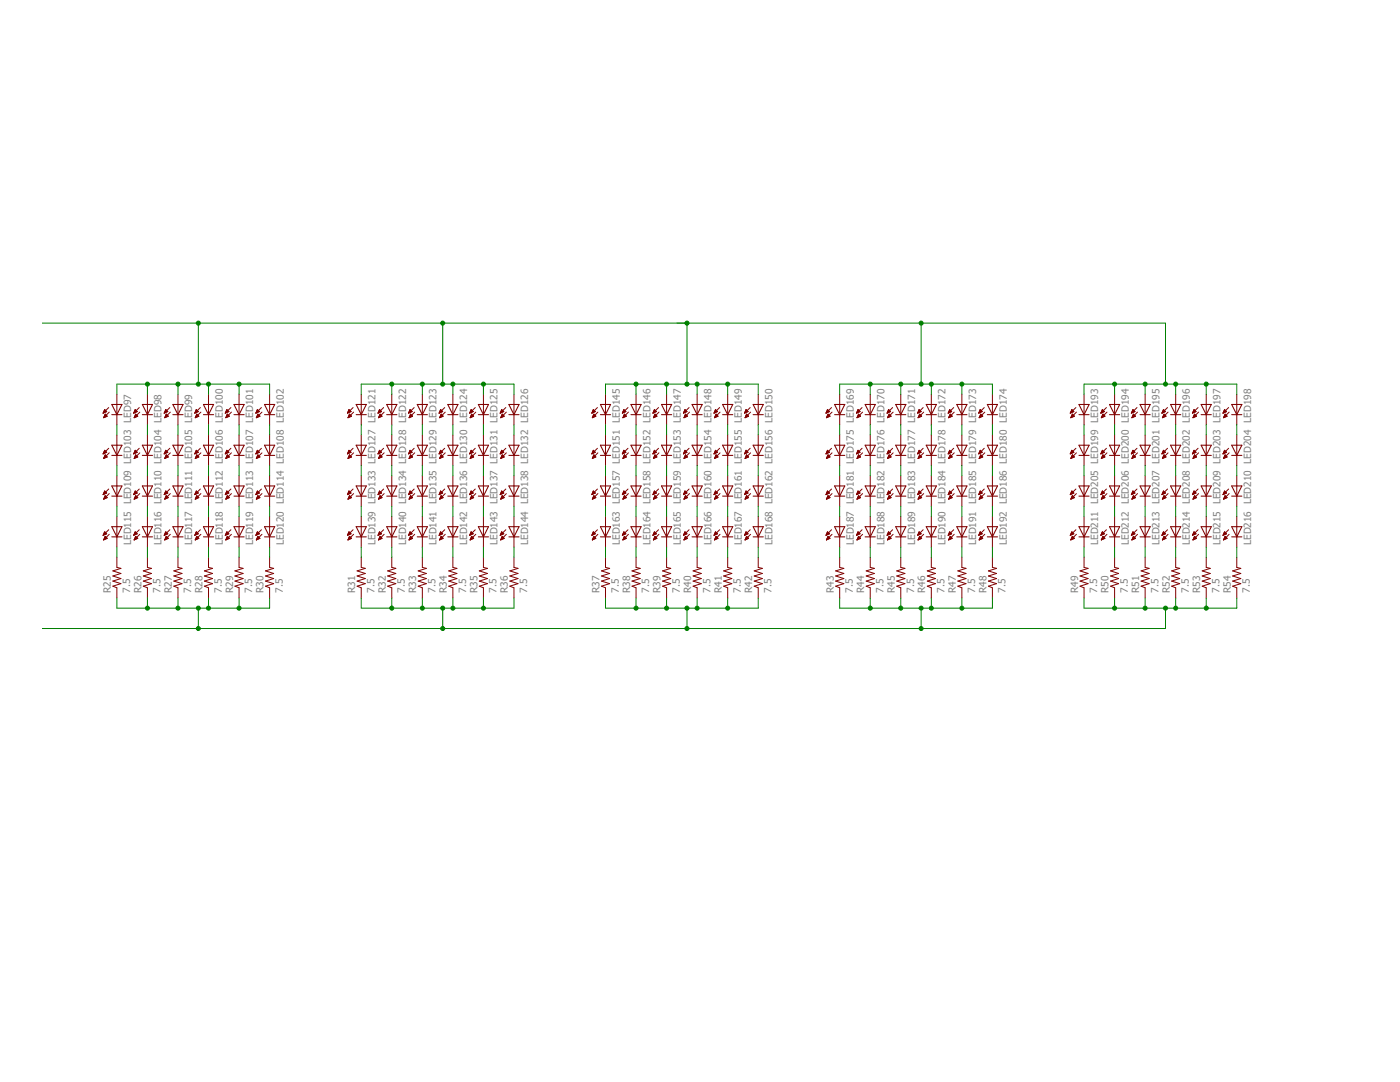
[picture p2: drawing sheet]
<svg xmlns="http://www.w3.org/2000/svg" width="279mm" height="216mm" viewBox="0 0 279 216" stroke-linecap="round" stroke-linejoin="round" font-family="sans-serif">
<defs><g id="words">
<g font-size="2" fill="#808080">
<text x="26.2" y="108.7" transform="rotate(-90 26.2 108.7)">LED115 LED109 LED103 LED97</text>
<text x="32.3" y="108.7" transform="rotate(-90 32.3 108.7)">LED116 LED110 LED104 LED98</text>
<text x="38.4" y="108.7" transform="rotate(-90 38.4 108.7)">LED117 LED111 LED105 LED99</text>
<text x="44.5" y="108.7" transform="rotate(-90 44.5 108.7)">LED118 LED112 LED106 LED100</text>
<text x="50.5" y="108.7" transform="rotate(-90 50.5 108.7)">LED119 LED113 LED107 LED101</text>
<text x="56.6" y="108.7" transform="rotate(-90 56.6 108.7)">LED120 LED114 LED108 LED102</text>
<text x="74.9" y="108.7" transform="rotate(-90 74.9 108.7)">LED139 LED133 LED127 LED121</text>
<text x="81" y="108.7" transform="rotate(-90 81 108.7)">LED140 LED134 LED128 LED122</text>
<text x="87.1" y="108.7" transform="rotate(-90 87.1 108.7)">LED141 LED135 LED129 LED123</text>
<text x="93.2" y="108.7" transform="rotate(-90 93.2 108.7)">LED142 LED136 LED130 LED124</text>
<text x="99.3" y="108.7" transform="rotate(-90 99.3 108.7)">LED143 LED137 LED131 LED125</text>
<text x="105.4" y="108.7" transform="rotate(-90 105.4 108.7)">LED144 LED138 LED132 LED126</text>
<text x="123.7" y="108.7" transform="rotate(-90 123.7 108.7)">LED163 LED157 LED151 LED145</text>
<text x="129.8" y="108.7" transform="rotate(-90 129.8 108.7)">LED164 LED158 LED152 LED146</text>
<text x="135.9" y="108.7" transform="rotate(-90 135.9 108.7)">LED165 LED159 LED153 LED147</text>
<text x="142" y="108.7" transform="rotate(-90 142 108.7)">LED166 LED160 LED154 LED148</text>
<text x="148.1" y="108.7" transform="rotate(-90 148.1 108.7)">LED167 LED161 LED155 LED149</text>
<text x="154.2" y="108.7" transform="rotate(-90 154.2 108.7)">LED168 LED162 LED156 LED150</text>
<text x="170.4" y="108.7" transform="rotate(-90 170.4 108.7)">LED187 LED181 LED175 LED169</text>
<text x="176.5" y="108.7" transform="rotate(-90 176.5 108.7)">LED188 LED182 LED176 LED170</text>
<text x="182.6" y="108.7" transform="rotate(-90 182.6 108.7)">LED189 LED183 LED177 LED171</text>
<text x="188.7" y="108.7" transform="rotate(-90 188.7 108.7)">LED190 LED184 LED178 LED172</text>
<text x="194.8" y="108.7" transform="rotate(-90 194.8 108.7)">LED191 LED185 LED179 LED173</text>
<text x="200.9" y="108.7" transform="rotate(-90 200.9 108.7)">LED192 LED186 LED180 LED174</text>
<text x="219.2" y="108.7" transform="rotate(-90 219.2 108.7)">LED211 LED205 LED199 LED193</text>
<text x="225.3" y="108.7" transform="rotate(-90 225.3 108.7)">LED212 LED206 LED200 LED194</text>
<text x="231.4" y="108.7" transform="rotate(-90 231.4 108.7)">LED213 LED207 LED201 LED195</text>
<text x="237.5" y="108.7" transform="rotate(-90 237.5 108.7)">LED214 LED208 LED202 LED196</text>
<text x="243.6" y="108.7" transform="rotate(-90 243.6 108.7)">LED215 LED209 LED203 LED197</text>
<text x="249.7" y="108.7" transform="rotate(-90 249.7 108.7)">LED216 LED210 LED204 LED198</text>
<text x="22.1" y="118.3" transform="rotate(-90 22.1 118.3)">R25</text>
<text x="26" y="118.3" transform="rotate(-90 26 118.3)">7.5</text>
<text x="28.2" y="118.3" transform="rotate(-90 28.2 118.3)">R26</text>
<text x="32.1" y="118.3" transform="rotate(-90 32.1 118.3)">7.5</text>
<text x="34.3" y="118.3" transform="rotate(-90 34.3 118.3)">R27</text>
<text x="38.2" y="118.3" transform="rotate(-90 38.2 118.3)">7.5</text>
<text x="40.4" y="118.3" transform="rotate(-90 40.4 118.3)">R28</text>
<text x="44.3" y="118.3" transform="rotate(-90 44.3 118.3)">7.5</text>
<text x="46.5" y="118.3" transform="rotate(-90 46.5 118.3)">R29</text>
<text x="50.3" y="118.3" transform="rotate(-90 50.3 118.3)">7.5</text>
<text x="52.6" y="118.3" transform="rotate(-90 52.6 118.3)">R30</text>
<text x="56.4" y="118.3" transform="rotate(-90 56.4 118.3)">7.5</text>
<text x="70.9" y="118.3" transform="rotate(-90 70.9 118.3)">R31</text>
<text x="74.7" y="118.3" transform="rotate(-90 74.7 118.3)">7.5</text>
<text x="77" y="118.3" transform="rotate(-90 77 118.3)">R32</text>
<text x="80.8" y="118.3" transform="rotate(-90 80.8 118.3)">7.5</text>
<text x="83.1" y="118.3" transform="rotate(-90 83.1 118.3)">R33</text>
<text x="86.9" y="118.3" transform="rotate(-90 86.9 118.3)">7.5</text>
<text x="89.2" y="118.3" transform="rotate(-90 89.2 118.3)">R34</text>
<text x="93" y="118.3" transform="rotate(-90 93 118.3)">7.5</text>
<text x="95.3" y="118.3" transform="rotate(-90 95.3 118.3)">R35</text>
<text x="99.1" y="118.3" transform="rotate(-90 99.1 118.3)">7.5</text>
<text x="101.4" y="118.3" transform="rotate(-90 101.4 118.3)">R36</text>
<text x="105.2" y="118.3" transform="rotate(-90 105.2 118.3)">7.5</text>
<text x="119.7" y="118.3" transform="rotate(-90 119.7 118.3)">R37</text>
<text x="123.5" y="118.3" transform="rotate(-90 123.5 118.3)">7.5</text>
<text x="125.7" y="118.3" transform="rotate(-90 125.7 118.3)">R38</text>
<text x="129.6" y="118.3" transform="rotate(-90 129.6 118.3)">7.5</text>
<text x="131.8" y="118.3" transform="rotate(-90 131.8 118.3)">R39</text>
<text x="135.7" y="118.3" transform="rotate(-90 135.7 118.3)">7.5</text>
<text x="137.9" y="118.3" transform="rotate(-90 137.9 118.3)">R40</text>
<text x="141.8" y="118.3" transform="rotate(-90 141.8 118.3)">7.5</text>
<text x="144" y="118.3" transform="rotate(-90 144 118.3)">R41</text>
<text x="147.9" y="118.3" transform="rotate(-90 147.9 118.3)">7.5</text>
<text x="150.1" y="118.3" transform="rotate(-90 150.1 118.3)">R42</text>
<text x="154" y="118.3" transform="rotate(-90 154 118.3)">7.5</text>
<text x="166.4" y="118.3" transform="rotate(-90 166.4 118.3)">R43</text>
<text x="170.2" y="118.3" transform="rotate(-90 170.2 118.3)">7.5</text>
<text x="172.5" y="118.3" transform="rotate(-90 172.5 118.3)">R44</text>
<text x="176.3" y="118.3" transform="rotate(-90 176.3 118.3)">7.5</text>
<text x="178.6" y="118.3" transform="rotate(-90 178.6 118.3)">R45</text>
<text x="182.4" y="118.3" transform="rotate(-90 182.4 118.3)">7.5</text>
<text x="184.7" y="118.3" transform="rotate(-90 184.7 118.3)">R46</text>
<text x="188.5" y="118.3" transform="rotate(-90 188.5 118.3)">7.5</text>
<text x="190.8" y="118.3" transform="rotate(-90 190.8 118.3)">R47</text>
<text x="194.6" y="118.3" transform="rotate(-90 194.6 118.3)">7.5</text>
<text x="196.9" y="118.3" transform="rotate(-90 196.9 118.3)">R48</text>
<text x="200.7" y="118.3" transform="rotate(-90 200.7 118.3)">7.5</text>
<text x="215.1" y="118.3" transform="rotate(-90 215.1 118.3)">R49</text>
<text x="219" y="118.3" transform="rotate(-90 219 118.3)">7.5</text>
<text x="221.2" y="118.3" transform="rotate(-90 221.2 118.3)">R50</text>
<text x="225.1" y="118.3" transform="rotate(-90 225.1 118.3)">7.5</text>
<text x="227.3" y="118.3" transform="rotate(-90 227.3 118.3)">R51</text>
<text x="231.2" y="118.3" transform="rotate(-90 231.2 118.3)">7.5</text>
<text x="233.4" y="118.3" transform="rotate(-90 233.4 118.3)">R52</text>
<text x="237.3" y="118.3" transform="rotate(-90 237.3 118.3)">7.5</text>
<text x="239.5" y="118.3" transform="rotate(-90 239.5 118.3)">R53</text>
<text x="243.4" y="118.3" transform="rotate(-90 243.4 118.3)">7.5</text>
<text x="245.6" y="118.3" transform="rotate(-90 245.6 118.3)">R54</text>
<text x="249.5" y="118.3" transform="rotate(-90 249.5 118.3)">7.5</text>
</g>
</g></defs>
<g fill="none" stroke="#800000" stroke-width=".21">
<path d="M22.3 80.7h2l-1 2zM22.3 82.7h2M22.3 88.8h2l-1 2.1zM22.3 90.9h2M22.3 97h2l-1 2zM22.3 99h2M28.4 82.7h2M28.4 80.7h2l-1 2zM28.4 90.9h2M28.4 88.8h2l-1 2.1zM28.4 99h2M28.4 97h2l-1 2z"/>
<path d="M34.5 82.7h2M34.5 80.7h2l-1 2zM34.5 90.9h2M34.5 88.8h2l-1 2.1zM34.5 99h2M34.5 97h2l-1 2zM40.6 82.7h2M40.6 80.7h2l-1 2zM40.6 90.9h2M40.6 88.8h2l-1 2.1zM40.6 99h2M40.6 97h2l-1 2z"/>
<path d="M46.7 82.7h2M46.7 80.7h2l-1 2zM46.7 90.9h2M46.7 88.8h2l-1 2.1zM46.7 99h2M46.7 97h2l-1 2zM52.8 82.7h2M52.8 80.7h2l-1 2zM52.8 90.9h2M52.8 88.8h2l-1 2.1zM52.8 99h2M52.8 97h2l-1 2z"/>
<path d="M71.1 82.7h2M71.1 80.7h2l-1 2zM71.1 90.9h2M71.1 88.8h2l-1 2.1zM71.1 99h2M71.1 97h2l-1 2zM77.2 82.7h2M77.2 80.7h2l-1 2zM77.2 90.9h2M77.2 88.8h2l-1 2.1zM77.2 99h2M77.2 97h2l-1 2z"/>
<path d="M83.3 82.7h2M83.3 80.7h2l-1 2zM83.3 90.9h2M83.3 88.8h2l-1 2.1zM83.3 99h2M83.3 97h2l-1 2zM89.4 82.7h2M89.4 80.7h2l-1 2zM89.4 90.9h2M89.4 88.8h2l-1 2.1zM89.4 99h2M89.4 97h2l-1 2z"/>
<path d="M95.5 82.7h2M95.5 80.7h2l-1 2zM95.5 90.9h2M95.5 88.8h2l-1 2.1zM95.5 99h2M95.5 97h2l-1 2zM101.6 82.7h2M101.6 80.7h2l-1 2zM101.6 90.9h2M101.6 88.8h2l-1 2.1zM101.6 99h2M101.6 97h2l-1 2z"/>
<path d="M119.8 82.7h2.1M119.8 80.7h2.1l-1.1 2zM119.8 90.9h2.1M119.8 88.8h2.1l-1.1 2.1zM119.8 99h2.1M119.8 97h2.1l-1.1 2zM125.9 82.7h2.1M125.9 80.7h2.1l-1.1 2zM125.9 90.9h2.1M125.9 88.8h2.1l-1.1 2.1zM125.9 99h2.1M125.9 97h2.1l-1.1 2z"/>
<path d="M132 82.7h2M132 80.7h2l-1 2zM132 90.9h2M132 88.8h2l-1 2.1zM132 99h2M132 97h2l-1 2zM138.1 82.7h2M138.1 80.7h2l-1 2zM138.1 90.9h2M138.1 88.8h2l-1 2.1zM138.1 99h2M138.1 97h2l-1 2z"/>
<path d="M144.2 82.7h2M144.2 80.7h2l-1 2zM144.2 90.9h2M144.2 88.8h2l-1 2.1zM144.2 99h2M144.2 97h2l-1 2zM150.3 82.7h2M150.3 80.7h2l-1 2zM150.3 90.9h2M150.3 88.8h2l-1 2.1zM150.3 99h2M150.3 97h2l-1 2z"/>
<path d="M166.6 82.7h2M166.6 80.7h2l-1 2zM166.6 90.9h2M166.6 88.8h2l-1 2.1zM166.6 99h2M166.6 97h2l-1 2zM172.7 82.7h2M172.7 80.7h2l-1 2zM172.7 90.9h2M172.7 88.8h2l-1 2.1zM172.7 99h2M172.7 97h2l-1 2z"/>
<path d="M178.8 82.7h2M178.8 80.7h2l-1 2zM178.8 90.9h2M178.8 88.8h2l-1 2.1zM178.8 99h2M178.8 97h2l-1 2zM184.8 82.7h2.1M184.8 80.7h2.1l-1 2zM184.8 90.9h2.1M184.8 88.8h2.1l-1 2.1zM184.8 99h2.1M184.8 97h2.1l-1 2z"/>
<path d="M190.9 82.7h2.1M190.9 80.7h2.1l-1 2zM190.9 90.9h2.1M190.9 88.8h2.1l-1 2.1zM190.9 99h2.1M190.9 97h2.1l-1 2zM197 82.7h2.1M197 80.7h2.1l-1 2zM197 90.9h2.1M197 88.8h2.1l-1 2.1zM197 99h2.1M197 97h2.1l-1 2z"/>
<path d="M215.3 82.7h2.1M215.3 80.7h2.1l-1.1 2zM215.3 90.9h2.1M215.3 88.8h2.1l-1.1 2.1zM215.3 99h2.1M215.3 97h2.1l-1.1 2zM221.4 82.7h2.1M221.4 80.7h2.1l-1.1 2zM221.4 90.9h2.1M221.4 88.8h2.1l-1.1 2.1zM221.4 99h2.1M221.4 97h2.1l-1.1 2z"/>
<path d="M227.5 82.7h2.1M227.5 80.7h2.1l-1.1 2zM227.5 90.9h2.1M227.5 88.8h2.1l-1.1 2.1zM227.5 99h2.1M227.5 97h2.1l-1.1 2zM233.6 82.7h2M233.6 80.7h2l-1 2zM233.6 90.9h2M233.6 88.8h2l-1 2.1zM233.6 99h2M233.6 97h2l-1 2z"/>
<path d="M239.7 82.7h2M239.7 80.7h2l-1 2zM239.7 90.9h2M239.7 88.8h2l-1 2.1zM239.7 99h2M239.7 97h2l-1 2zM245.8 82.7h2M245.8 80.7h2l-1 2zM245.8 90.9h2M245.8 88.8h2l-1 2.1zM245.8 99h2M245.8 97h2l-1 2z"/>
<path d="M22.3 105.1h2l-1 2zM22.3 107.1h2M28.4 107.1h2M28.4 105.1h2l-1 2zM34.5 105.1h2l-1 2zM34.5 107.1h2M40.6 107.1h2M40.6 105.1h2l-1 2zM46.7 105.1h2l-1 2zM46.7 107.1h2M52.8 105.1h2l-1 2zM52.8 107.1h2"/>
<path d="M71.1 107.1h2M71.1 105.1h2l-1 2zM77.2 107.1h2M77.2 105.1h2l-1 2zM83.3 107.1h2M83.3 105.1h2l-1 2zM89.4 107.1h2M89.4 105.1h2l-1 2zM95.5 107.1h2M95.5 105.1h2l-1 2zM101.6 107.1h2M101.6 105.1h2l-1 2z"/>
<path d="M119.8 107.1h2.1M119.8 105.1h2.1l-1.1 2zM125.9 107.1h2.1M125.9 105.1h2.1l-1.1 2zM132 107.1h2M132 105.1h2l-1 2zM138.1 107.1h2M138.1 105.1h2l-1 2zM144.2 107.1h2M144.2 105.1h2l-1 2zM150.3 107.1h2M150.3 105.1h2l-1 2z"/>
<path d="M166.6 107.1h2M166.6 105.1h2l-1 2zM172.7 107.1h2M172.7 105.1h2l-1 2zM178.8 107.1h2M178.8 105.1h2l-1 2zM184.8 107.1h2.1M184.8 105.1h2.1l-1 2zM190.9 107.1h2.1M190.9 105.1h2.1l-1 2zM197 107.1h2.1M197 105.1h2.1l-1 2z"/>
<path d="M215.3 107.1h2.1M215.3 105.1h2.1l-1.1 2zM221.4 107.1h2.1M221.4 105.1h2.1l-1.1 2zM227.5 107.1h2.1M227.5 105.1h2.1l-1.1 2zM233.6 107.1h2M233.6 105.1h2l-1 2zM239.7 107.1h2M239.7 105.1h2l-1 2zM245.8 107.1h2M245.8 105.1h2l-1 2z"/>
</g>
<g fill="none" stroke="#800000" stroke-width=".2">
<path d="M23.3 78.7v6.1M29.4 78.7v6.1M35.5 78.7v6.1M41.6 78.7v6.1M47.7 78.7v6.1M53.8 78.7v6.1M72.1 78.7v6.1M78.2 78.7v6.1M84.3 78.7v6.1M90.4 78.7v6.1M96.5 78.7v6.1M102.6 78.7v6.1"/>
<path d="M120.8 78.7v6.1M126.9 78.7v6.1M133 78.7v6.1M139.1 78.7v6.1M145.2 78.7v6.1M151.3 78.7v6.1M167.6 78.7v6.1M173.7 78.7v6.1M179.8 78.7v6.1M185.9 78.7v6.1M192 78.7v6.1M198.1 78.7v6.1"/>
<path d="M216.3 78.7v6.1M222.4 78.7v6.1M228.5 78.7v6.1M234.6 78.7v6.1M240.7 78.7v6.1M246.8 78.7v6.1M20.6 82.4h.1M20.6 90.5h.1M20.6 98.6h.1M20.6 82.3h.3M20.6 90.4h.3M20.7 98.5h.3"/>
<path d="M20.7 82.2h.4M20.7 90.3h.4M20.7 98.4h.5M20.7 83.3h.1M20.7 82.1h.6M20.7 90.2h.6M20.7 91.4h.1M20.7 98.3h.6M20.7 99.5h.2M20.7 83.2h.3M20.7 91.3h.4M20.8 82h.4"/>
<path d="M20.8 90.1h.4M20.8 98.3h.4M20.8 99.4h.3M20.8 81.9h.3M20.8 83.1h.5M20.8 91.2h.5M20.8 90.1h.3M20.8 98.2h.3M20.8 99.3h.5M20.8 81.9h.2M20.8 83h.6M20.8 91.1h.6"/>
<path d="M20.8 90h.2M20.8 98.1h.2M20.9 81.8h.1M20.9 82.9h.4M20.9 89.9h.1M20.9 91h.4M20.9 99.2h.4M20.9 81.7l.4 .4-.7 .3zM20.9 82.8h.3M20.9 89.9l-.3 .7M20.9 89.9l.4 .4-.7 .3M20.9 98l-.3 .7"/>
<path d="M20.9 98l.4 .4-.7 .3M20.9 98h.1M20.9 91h.3M20.9 99.1h.3M20.9 82.8h.2M21 90.9h.1M21 99h.1M21 82.7h.1M21 90.8h.1M21 82.6l.4 .5-.7 .3zM21 90.8l.4 .4-.7 .3zM21 98.9l.4 .4-.7 .3z"/>
<path d="M21.7 81.3l-1.1 1.1M21.7 89.5l-1.1 1.1M21.7 97.6l-1.1 1.1M21.8 82.2l-1.1 1.2M21.8 90.4l-1.1 1.1M21.8 98.5l-1.1 1.1M23.3 86.8v6.1M23.3 94.9v6.1M26.7 82.4h.1M26.7 90.5h.1M26.7 98.6h.1M26.7 82.3h.3"/>
<path d="M26.7 90.4h.3M26.8 98.5h.3M26.8 82.2h.4M26.8 90.3h.4M26.8 98.4h.5M26.8 83.3h.1M26.8 82.1h.6M26.8 90.2h.6M26.8 91.4h.1M26.8 98.3h.5M26.8 99.5h.2M26.8 83.2h.3"/>
<path d="M26.8 91.3h.4M26.9 82h.4M26.9 90.1h.4M26.9 98.3h.4M26.9 99.4h.3M26.9 81.9h.3M26.9 83.1h.4M26.9 91.2h.5M26.9 99.3h.5M26.9 90.1h.3M26.9 98.2h.3M26.9 81.9h.2"/>
<path d="M26.9 83h.6M26.9 90h.2M26.9 91.1h.6M26.9 98.1h.2M27 81.8h.1M27 82.9h.4M27 89.9h.1M27 91h.4M27 99.2h.3M27 82.8h.3M27 89.9l-.3 .7M27 89.9l.4 .4"/>
<path d="M27 98h.1M27 98l-.3 .7M27 98l.4 .4-.7 .3M27 91h.3M27 99.1h.3M27 82.8h.2M27.1 90.9h.1M27.1 99h.1M27.1 82.7h.1M27.1 82.6l.4 .5-.7 .3zM27.1 90.8h.1M27.1 90.8l.4 .4-.7 .3z"/>
<path d="M27.1 98.9l.4 .4-.7 .3zM27.4 82.1l-.4-.4-.3 .7M27.4 82.1l-.7 .3M27.4 90.3l-.7 .3M27.8 81.3l-1.1 1.1M27.8 89.5l-1.1 1.1M27.8 97.6l-1.1 1.1M27.9 82.2l-1.1 1.2M27.9 90.4l-1.1 1.1M27.9 98.5l-1.1 1.1M29.4 86.8v6.1M29.4 94.9v6.1"/>
<path d="M32.8 82.4h.1M32.8 90.5h.1M32.8 98.6h.1M32.8 82.3h.3M32.8 90.4h.3M32.9 98.5h.2M32.9 82.2h.4M32.9 90.3h.4M32.9 98.4h.5M32.9 83.3h.1M32.9 82.1h.6M32.9 90.2h.6"/>
<path d="M32.9 91.4h.1M32.9 98.3h.5M32.9 99.5h.2M32.9 83.2h.3M32.9 91.3h.4M33 82h.4M33 90.1h.4M33 98.3h.4M33 99.4h.3M33 81.9h.3M33 83.1h.4M33 91.2h.5"/>
<path d="M33 99.3h.5M33 90.1h.3M33 98.2h.3M33 81.9h.2M33 83h.5M33 90h.2M33 91.1h.5M33 98.1h.2M33.1 81.8h.1M33.1 82.9h.4M33.1 89.9h.1M33.1 91h.4"/>
<path d="M33.1 99.2h.3M33.1 82.8h.3M33.1 89.9l-.3 .7M33.1 89.9l.4 .4M33.1 98h.1M33.1 98l-.3 .7M33.1 98l.4 .4-.7 .3M33.1 91h.3M33.1 99.1h.3M33.1 82.8h.2M33.1 90.9h.2M33.1 99h.2"/>
<path d="M33.2 82.7h.1M33.2 82.6l.4 .5-.7 .3zM33.2 90.8h.1M33.2 90.8l.4 .4-.7 .3zM33.2 98.9l.4 .4-.7 .3zM33.5 82.1l-.4-.4-.3 .7M33.5 82.1l-.7 .3M33.5 90.3l-.7 .3M33.9 81.3l-1.1 1.1M33.9 89.5l-1.1 1.1M33.9 97.6l-1.1 1.1M34 82.2l-1.1 1.2"/>
<path d="M34 90.4l-1.1 1.1M34 98.5l-1.1 1.1M35.5 86.8v6.1M35.5 94.9v6.1M38.9 82.4h.1M38.9 90.5h.1M38.9 98.6h.1M38.9 82.3h.3M38.9 90.4h.3M38.9 98.5h.3M39 82.2h.4M39 90.3h.4"/>
<path d="M39 98.4h.5M39 83.3h.1M39 82.1h.6M39 90.2h.6M39 91.4h.1M39 98.3h.5M39 99.5h.2M39 83.2h.3M39 91.3h.3M39.1 82h.4M39.1 90.1h.4M39.1 98.3h.4"/>
<path d="M39.1 99.4h.3M39.1 81.9h.3M39.1 83.1h.4M39.1 91.2h.5M39.1 99.3h.5M39.1 90.1h.3M39.1 98.2h.2M39.1 81.9h.2M39.1 83h.5M39.1 90h.2M39.1 91.1h.5M39.1 98.1h.2"/>
<path d="M39.2 81.8h.1M39.2 82.9h.4M39.2 89.9h.1M39.2 91h.4M39.2 99.2h.3M39.2 82.8h.3M39.2 89.9l-.3 .7M39.2 89.9l.4 .4M39.2 98h.1M39.2 98l-.3 .7M39.2 98l.4 .4-.7 .3M39.2 91h.3"/>
<path d="M39.2 99.1h.3M39.2 82.8h.2M39.2 90.9h.2M39.2 99h.1M39.3 82.7h.1M39.3 82.6l.4 .5-.7 .3zM39.3 90.8h.1M39.3 90.8l.4 .4-.7 .3zM39.3 98.9l.4 .4-.7 .3zM39.6 82.1l-.4-.4-.3 .7M39.6 82.1l-.7 .3M39.6 90.3l-.7 .3"/>
<path d="M40 81.3l-1.1 1.1M40 89.5l-1.1 1.1M40 97.6l-1.1 1.1M40.1 82.2l-1.1 1.2M40.1 90.4l-1.1 1.1M40.1 98.5l-1.1 1.1M41.6 86.8v6.1M41.6 94.9v6.1M45 82.4h.1M45 90.5h.1M45 98.6h.1M45 82.3h.3"/>
<path d="M45 90.4h.3M45 98.5h.3M45.1 82.2h.4M45.1 90.3h.4M45.1 98.4h.5M45.1 83.3h.1M45.1 82.1h.6M45.1 90.2h.6M45.1 91.4h.1M45.1 98.3h.5M45.1 99.5h.2M45.1 82h.5"/>
<path d="M45.1 83.2h.3M45.1 91.3h.3M45.1 90.1h.5M45.1 99.4h.4M45.2 81.9h.3M45.2 83.1h.4M45.2 91.2h.5M45.2 99.3h.5M45.2 90.1h.3M45.2 98.2h.2M45.2 81.9h.2M45.2 83h.5"/>
<path d="M45.2 90h.2M45.2 91.1h.5M45.2 98.1h.2M45.3 81.8h.1M45.3 82.9h.4M45.3 89.9h.1M45.3 91h.3M45.3 98h.1M45.3 99.2h.3M45.3 82.8h.3M45.3 81.7l.4 .4-.7 .3zM45.3 89.9l-.3 .7"/>
<path d="M45.3 89.9l.4 .4-.7 .3M45.3 98l-.3 .7M45.3 98l.4 .4-.7 .3M45.3 99.1h.3M45.3 82.8h.2M45.3 90.9h.2M45.3 99h.1M45.4 82.7h.1M45.4 82.6l.4 .5-.7 .3zM45.4 90.8h.1M45.4 90.8l.4 .4-.7 .3zM45.4 98.9l.4 .4-.7 .3z"/>
<path d="M46.1 81.3l-1.1 1.1M46.1 89.5l-1.1 1.1M46.1 97.6l-1.1 1.1M46.2 82.2l-1.1 1.2M46.2 90.4l-1.1 1.1M46.2 98.5l-1.1 1.1M47.7 86.8v6.1M47.7 94.9v6.1M51.1 82.4h.1M51.1 90.5h.1M51.1 98.6h.1M51.1 82.3h.3"/>
<path d="M51.1 90.4h.3M51.1 98.5h.3M51.2 82.2h.4M51.2 90.3h.4M51.2 98.4h.4M51.2 83.3h.1M51.2 91.4h.1M51.2 82.1h.6M51.2 90.2h.6M51.2 98.3h.5M51.2 99.5h.2M51.2 82h.5"/>
<path d="M51.2 83.2h.3M51.2 91.3h.3M51.2 90.1h.4M51.2 98.3h.4M51.2 99.4h.4M51.3 81.9h.3M51.3 83.1h.4M51.3 91.2h.5M51.3 99.3h.5M51.3 90.1h.3M51.3 98.2h.2M51.3 81.9h.2"/>
<path d="M51.3 83h.5M51.3 90h.2M51.3 91.1h.5M51.3 98.1h.2M51.4 81.8h.1M51.4 82.9h.4M51.4 89.9h.1M51.4 91h.3M51.4 98h.1M51.4 99.2h.3M51.4 82.8h.3M51.4 81.7l.4 .4-.7 .3z"/>
<path d="M51.4 89.9l-.3 .7M51.4 89.9l.4 .4-.7 .3M51.4 98l-.3 .7M51.4 98l.4 .4-.7 .3M51.4 91h.2M51.4 99.1h.2M51.4 82.8h.2M51.4 90.9h.2M51.4 99h.1M51.5 82.7h.1M51.5 82.6l.4 .5-.7 .3zM51.5 90.8h.1"/>
<path d="M51.5 90.8l.4 .4-.7 .3zM51.5 98.9l.4 .4-.7 .3zM52.2 81.3l-1.1 1.1M52.2 89.5l-1.1 1.1M52.2 97.6l-1.1 1.1M52.3 82.2l-1.1 1.2M52.3 90.4l-1.1 1.1M52.3 98.5l-1.1 1.1M53.8 86.8v6.1M53.8 94.9v6.1M69.4 82.4h.1M69.4 90.5h.1"/>
<path d="M69.4 98.6h.1M69.4 82.3h.3M69.4 90.4h.3M69.4 98.5h.3M69.4 82.2h.5M69.4 90.3h.5M69.4 98.4h.5M69.5 83.3h.1M69.5 91.4h.1M69.5 82.1h.5M69.5 90.2h.5M69.5 98.3h.5"/>
<path d="M69.5 99.5h.1M69.5 82h.5M69.5 83.2h.3M69.5 91.3h.3M69.5 99.4h.3M69.5 90.1h.4M69.5 98.3h.4M69.6 81.9h.3M69.6 83.1h.4M69.6 90.1h.2M69.6 91.2h.4M69.6 99.3h.5"/>
<path d="M69.6 98.2h.2M69.6 81.9h.2M69.6 83h.5M69.6 90h.2M69.6 91.1h.5M69.6 82.9h.4M69.6 98.1h.1M69.6 81.8h.1M69.6 89.9h.1M69.6 91h.4M69.6 98h.1M69.6 99.2h.4"/>
<path d="M69.6 89.9l-.3 .7M69.6 89.9l.5 .4-.8 .3M69.6 98l-.3 .7M69.6 98l.5 .4-.8 .3M69.7 82.8h.3M69.7 91h.2M69.7 99.1h.2M69.7 82.8h.1M69.7 90.9h.1M69.7 99h.1M69.7 82.7h.1M69.7 90.8h.1"/>
<path d="M69.7 82.6l.4 .5-.7 .3zM69.7 90.8l.4 .4-.7 .3zM69.7 98.9l.4 .4-.7 .3zM70.1 82.1l-.5-.4-.3 .7M70.1 82.1l-.8 .3M70.5 81.3l-1.2 1.1M70.5 89.5l-1.2 1.1M70.5 97.6l-1.2 1.1M70.6 82.2l-1.2 1.2M70.6 90.4l-1.2 1.1M70.6 98.5l-1.2 1.1M72.1 86.8v6.1"/>
<path d="M72.1 94.9v6.1M75.5 82.4h.1M75.5 90.5h.1M75.5 98.6h.1M75.5 82.3h.3M75.5 90.4h.3M75.5 98.5h.3M75.5 82.2h.5M75.5 90.3h.5M75.5 98.4h.5M75.6 83.3h.1M75.6 91.4h.1"/>
<path d="M75.6 82.1h.5M75.6 90.2h.5M75.6 98.3h.5M75.6 99.5h.1M75.6 82h.5M75.6 83.2h.3M75.6 91.3h.3M75.6 99.4h.3M75.6 90.1h.4M75.6 98.3h.4M75.6 81.9h.3M75.6 83.1h.5"/>
<path d="M75.6 90.1h.3M75.6 91.2h.5M75.6 99.3h.6M75.7 98.2h.2M75.7 81.9h.2M75.7 83h.5M75.7 90h.2M75.7 91.1h.5M75.7 99.3h.5M75.7 82.9h.4M75.7 98.1h.1M75.7 81.8h.1"/>
<path d="M75.7 89.9h.1M75.7 91h.4M75.7 98h.1M75.7 99.2h.4M75.7 89.9l-.3 .7M75.7 89.9l.5 .4M75.7 98l-.3 .7M75.7 98l.5 .4-.8 .3M75.8 82.8h.3M75.8 91h.2M75.8 99.1h.2M75.8 82.8h.1"/>
<path d="M75.8 90.9h.1M75.8 99h.1M75.8 82.7h.1M75.8 90.8h.1M75.8 82.6l.4 .5-.7 .3zM75.8 90.8l.4 .4-.7 .3zM75.8 98.9l.4 .4-.7 .3zM76.2 82.1l-.5-.4-.3 .7M76.2 82.1l-.8 .3M76.2 90.3l-.8 .3M76.6 81.3l-1.2 1.1M76.6 89.5l-1.2 1.1"/>
<path d="M76.6 97.6l-1.2 1.1M76.7 82.2l-1.2 1.2M76.7 90.4l-1.2 1.1M76.7 98.5l-1.2 1.1M78.2 86.8v6.1M78.2 94.9v6.1M81.6 82.4h.1M81.6 90.5h.1M81.6 98.6h.1M81.6 82.3h.3M81.6 90.4h.3M81.6 98.5h.3"/>
<path d="M81.6 82.2h.5M81.6 90.3h.5M81.6 98.4h.5M81.7 82.1h.5M81.7 83.3h.1M81.7 91.4h.1M81.7 90.2h.5M81.7 98.3h.5M81.7 99.5h.1M81.7 82h.4M81.7 83.2h.3M81.7 91.3h.3"/>
<path d="M81.7 99.4h.3M81.7 90.1h.4M81.7 98.3h.4M81.7 81.9h.3M81.7 83.1h.5M81.7 90.1h.3M81.7 91.2h.5M81.7 99.3h.6M81.8 98.2h.2M81.8 81.9h.2M81.8 83h.5M81.8 90h.2"/>
<path d="M81.8 91.1h.5M81.8 98.1h.1M81.8 99.3h.5M81.8 82.9h.4M81.8 81.8h.1M81.8 89.9h.1M81.8 91h.4M81.8 98h.1M81.8 99.2h.4M81.8 81.7l.5 .4-.8 .3zM81.8 89.9l-.3 .7M81.8 89.9l.5 .4-.8 .3"/>
<path d="M81.8 98l-.3 .7M81.8 98l.5 .4-.8 .3M81.9 82.8h.2M81.9 91h.2M81.9 99.1h.2M81.9 82.8h.1M81.9 90.9h.1M81.9 99h.1M81.9 82.7h.1M81.9 90.8h.1M81.9 82.6l.4 .5-.7 .3zM81.9 90.8l.4 .4-.7 .3z"/>
<path d="M81.9 98.9l.4 .4-.7 .3zM82.7 81.3l-1.2 1.1M82.7 89.5l-1.2 1.1M82.7 97.6l-1.2 1.1M82.8 82.2l-1.2 1.2M82.8 90.4l-1.2 1.1M82.8 98.5l-1.2 1.1M84.3 86.8v6.1M84.3 94.9v6.1M87.7 82.4h.1M87.7 90.5h.1M87.7 98.6h.1"/>
<path d="M87.7 82.3h.2M87.7 90.4h.3M87.7 98.5h.3M87.7 82.2h.5M87.7 90.3h.5M87.7 98.4h.5M87.8 82.1h.5M87.8 83.3h.1M87.8 91.4h.1M87.8 90.2h.5M87.8 98.3h.5M87.8 99.5h.1"/>
<path d="M87.8 82h.4M87.8 83.2h.3M87.8 91.3h.3M87.8 99.4h.3M87.8 90.1h.4M87.8 98.3h.4M87.8 81.9h.3M87.8 83.1h.5M87.8 90.1h.3M87.8 91.2h.5M87.8 99.3h.5M87.9 98.2h.2"/>
<path d="M87.9 81.9h.2M87.9 83h.5M87.9 90h.2M87.9 91.1h.5M87.9 98.1h.1M87.9 99.3h.5M87.9 82.9h.4M87.9 81.8h.1M87.9 89.9h.1M87.9 91h.4M87.9 98h.1M87.9 99.2h.4"/>
<path d="M87.9 81.7l.4 .4-.7 .3zM87.9 89.9l-.3 .7M87.9 89.9l.4 .4-.7 .3M87.9 98l-.3 .7M87.9 98l.4 .4-.7 .3M87.9 82.8h.3M87.9 91h.3M88 99.1h.2M88 82.8h.1M88 90.9h.1M88 99h.1M88 82.7h.1"/>
<path d="M88 90.8h.1M88 82.6l.4 .5-.7 .3zM88 90.8l.4 .4-.7 .3zM88 98.9l.4 .4-.7 .3zM88.8 81.3l-1.2 1.1M88.8 89.5l-1.2 1.1M88.8 97.6l-1.2 1.1M88.9 82.2l-1.2 1.2M88.9 90.4l-1.2 1.1M88.9 98.5l-1.2 1.1M90.4 86.8v6.1M90.4 94.9v6.1"/>
<path d="M93.7 82.4h.1M93.7 90.5h.2M93.7 98.6h.2M93.8 82.3h.2M93.8 90.4h.3M93.8 98.5h.3M93.8 82.2h.5M93.8 90.3h.5M93.8 98.4h.5M93.9 82.1h.5M93.9 83.3h.1M93.9 91.4h.1"/>
<path d="M93.9 90.2h.5M93.9 98.3h.5M93.9 99.5h.1M93.9 82h.4M93.9 83.2h.3M93.9 91.3h.3M93.9 99.4h.3M93.9 90.1h.4M93.9 98.3h.4M93.9 81.9h.3M93.9 83.1h.5M93.9 90.1h.3"/>
<path d="M93.9 91.2h.5M93.9 99.3h.5M94 83h.5M94 98.2h.2M94 81.9h.1M94 90h.1M94 91.1h.5M94 98.1h.1M94 99.3h.5M94 82.9h.4M94 81.8h.1M94 89.9h.1"/>
<path d="M94 91h.4M94 98h.1M94 99.2h.4M94 89.9l-.3 .7M94 89.9l.4 .4-.7 .3M94 98l-.3 .7M94 98l.4 .4-.7 .3M94 82.8h.3M94 91h.3M94.1 99.1h.2M94.1 82.8h.1M94.1 90.9h.1"/>
<path d="M94.1 99h.1M94.1 82.7h.1M94.1 90.8h.1M94.1 82.6l.4 .5-.7 .3zM94.1 90.8l.4 .4-.7 .3zM94.1 98.9l.4 .4-.7 .3zM94.4 82.1l-.4-.4-.3 .7M94.4 82.1l-.7 .3M94.8 81.3l-1.1 1.1M94.8 89.5l-1.1 1.1M94.8 97.6l-1.1 1.1M95 82.2l-1.2 1.2"/>
<path d="M95 90.4l-1.2 1.1M95 98.5l-1.2 1.1M96.5 86.8v6.1M96.5 94.9v6.1M99.8 82.4h.1M99.8 90.5h.2M99.8 98.6h.2M99.9 82.3h.2M99.9 90.4h.3M99.9 98.5h.3M99.9 82.2h.5M99.9 90.3h.5"/>
<path d="M99.9 98.4h.5M99.9 82.1h.6M99.9 83.3h.2M99.9 91.4h.2M100 90.2h.5M100 98.3h.5M100 99.5h.1M100 82h.4M100 83.2h.3M100 90.1h.4M100 91.3h.3M100 99.4h.3"/>
<path d="M100 98.3h.4M100 81.9h.3M100 83.1h.5M100 90.1h.3M100 91.2h.5M100 99.3h.5M100.1 83h.5M100.1 98.2h.2M100.1 81.9h.1M100.1 90h.1M100.1 91.1h.5M100.1 98.1h.1"/>
<path d="M100.1 99.3h.5M100.1 82.9h.4M100.1 81.8h.1M100.1 89.9h.1M100.1 91h.4M100.1 98h.1M100.1 99.2h.4M100.1 89.9l-.3 .7M100.1 89.9l.4 .4-.7 .3M100.1 98l-.3 .7M100.1 98l.4 .4-.7 .3M100.1 82.8h.3"/>
<path d="M100.1 91h.3M100.2 99.1h.2M100.2 82.8h.1M100.2 90.9h.1M100.2 99h.1M100.2 82.7h.1M100.2 90.8h.1M100.2 82.6l.4 .5-.7 .3zM100.2 90.8l.4 .4-.7 .3zM100.2 98.9l.4 .4-.7 .3zM100.5 82.1l-.4-.4-.3 .7M100.5 82.1l-.7 .3"/>
<path d="M100.9 81.3l-1.1 1.1M100.9 89.5l-1.1 1.1M100.9 97.6l-1.1 1.1M101 82.2l-1.1 1.2M101 90.4l-1.1 1.1M101 98.5l-1.1 1.1M102.6 86.8v6.1M102.6 94.9v6.1M118.1 82.4h.1M118.1 90.5h.2M118.1 98.6h.2M118.2 82.3h.2"/>
<path d="M118.2 90.4h.3M118.2 98.5h.3M118.2 82.2h.4M118.2 90.3h.5M118.2 98.4h.5M118.2 82.1h.6M118.2 83.3h.1M118.2 91.4h.2M118.2 99.5h.2M118.3 90.2h.5M118.3 98.3h.5M118.3 82h.4"/>
<path d="M118.3 83.2h.3M118.3 90.1h.4M118.3 91.3h.3M118.3 99.4h.3M118.3 98.3h.4M118.3 81.9h.3M118.3 83.1h.5M118.3 90.1h.3M118.3 91.2h.5M118.3 98.2h.3M118.3 99.3h.5M118.3 83h.6"/>
<path d="M118.4 81.9h.1M118.4 90h.1M118.4 91.1h.5M118.4 98.1h.1M118.4 99.3h.5M118.4 82.9h.4M118.4 91h.4M118.4 81.8h.1M118.4 89.9h.1M118.4 98h.1M118.4 99.2h.4M118.4 89.9l-.3 .7"/>
<path d="M118.4 89.9l.4 .4M118.4 98l-.3 .7M118.4 98l.4 .4-.7 .3M118.4 82.8h.3M118.4 91h.3M118.4 99.1h.3M118.5 82.8h.1M118.5 90.9h.1M118.5 99h.1M118.5 82.7h.1M118.5 90.8h.1M118.5 82.6l.4 .5-.7 .3z"/>
<path d="M118.5 90.8l.4 .4-.7 .3zM118.5 98.9l.4 .4-.7 .3zM118.8 82.1l-.4-.4-.3 .7M118.8 82.1l-.7 .3M118.8 90.3l-.7 .3M119.2 81.3l-1.1 1.1M119.2 89.5l-1.1 1.1M119.2 97.6l-1.1 1.1M119.3 82.2l-1.1 1.2M119.3 90.4l-1.1 1.1M119.3 98.5l-1.1 1.1M120.8 86.8v6.1"/>
<path d="M120.8 94.9v6.1M124.2 82.4h.1M124.2 90.5h.2M124.2 98.6h.2M124.3 82.3h.2M124.3 90.4h.3M124.3 98.5h.3M124.3 82.2h.4M124.3 90.3h.5M124.3 98.4h.5M124.3 82.1h.6M124.3 83.3h.1"/>
<path d="M124.3 91.4h.2M124.3 99.5h.2M124.4 90.2h.5M124.4 98.3h.5M124.4 82h.4M124.4 83.2h.3M124.4 90.1h.4M124.4 91.3h.3M124.4 99.4h.3M124.4 98.3h.4M124.4 81.9h.3M124.4 83.1h.5"/>
<path d="M124.4 90.1h.3M124.4 91.2h.5M124.4 98.2h.3M124.4 99.3h.5M124.4 83h.6M124.5 81.9h.1M124.5 90h.1M124.5 91.1h.5M124.5 98.1h.1M124.5 99.3h.5M124.5 82.9h.4M124.5 91h.4"/>
<path d="M124.5 81.8h.1M124.5 89.9h.1M124.5 98h.1M124.5 99.2h.4M124.5 89.9l-.3 .7M124.5 89.9l.4 .4M124.5 98l-.3 .7M124.5 98l.4 .4-.7 .3M124.5 82.8h.3M124.5 91h.3M124.5 99.1h.3M124.6 82.8h.1"/>
<path d="M124.6 90.9h.1M124.6 99h.1M124.6 82.7h.1M124.6 90.8h.1M124.6 82.6l.4 .5-.7 .3zM124.6 90.8l.4 .4-.7 .3zM124.6 98.9l.4 .4-.7 .3zM124.9 82.1l-.4-.4-.3 .7M124.9 82.1l-.7 .3M124.9 90.3l-.7 .3M125.3 81.3l-1.1 1.1M125.3 89.5l-1.1 1.1"/>
<path d="M125.3 97.6l-1.1 1.1M125.4 82.2l-1.1 1.2M125.4 90.4l-1.1 1.1M125.4 98.5l-1.1 1.1M126.9 86.8v6.1M126.9 94.9v6.1M130.3 82.4h.1M130.3 90.5h.2M130.3 98.6h.2M130.4 82.3h.2M130.4 90.4h.2M130.4 98.5h.3"/>
<path d="M130.4 82.2h.4M130.4 90.3h.5M130.4 98.4h.5M130.4 82.1h.6M130.4 83.3h.1M130.4 91.4h.2M130.4 99.5h.2M130.5 90.2h.5M130.5 98.3h.5M130.5 82h.4M130.5 83.2h.2M130.5 90.1h.4"/>
<path d="M130.5 91.3h.3M130.5 99.4h.3M130.5 98.3h.4M130.5 81.9h.3M130.5 83.1h.5M130.5 90.1h.3M130.5 91.2h.5M130.5 98.2h.3M130.5 99.3h.5M130.5 83h.6M130.6 81.9h.1M130.6 90h.1"/>
<path d="M130.6 91.1h.5M130.6 98.1h.1M130.6 99.3h.5M130.6 82.9h.4M130.6 91h.4M130.6 81.8h.1M130.6 89.9h.1M130.6 98h.1M130.6 99.2h.4M130.6 89.9l-.3 .7M130.6 89.9l.4 .4-.7 .3M130.6 98l-.3 .7"/>
<path d="M130.6 98l.4 .4-.7 .3M130.6 82.8h.3M130.6 91h.3M130.6 99.1h.3M130.7 82.8h.1M130.7 90.9h.1M130.7 99h.1M130.7 82.7h.1M130.7 90.8h.1M130.7 82.6l.4 .5-.7 .3zM130.7 90.8l.4 .4-.7 .3zM130.7 98.9l.4 .4-.7 .3z"/>
<path d="M131 82.1l-.4-.4-.3 .7M131 82.1l-.7 .3M131.4 81.3l-1.1 1.1M131.4 89.5l-1.1 1.1M131.4 97.6l-1.1 1.1M131.5 82.2l-1.1 1.2M131.5 90.4l-1.1 1.1M131.5 98.5l-1.1 1.1M133 86.8v6.1M133 94.9v6.1M136.4 82.4h.1M136.4 90.5h.1"/>
<path d="M136.4 98.6h.2M136.5 82.3h.2M136.5 90.4h.2M136.5 98.5h.3M136.5 82.2h.4M136.5 90.3h.4M136.5 98.4h.5M136.5 82.1h.6M136.5 83.3h.1M136.5 91.4h.2M136.5 99.5h.2M136.5 90.2h.6"/>
<path d="M136.5 98.3h.6M136.6 82h.4M136.6 83.2h.2M136.6 90.1h.4M136.6 91.3h.3M136.6 99.4h.3M136.6 83.1h.5M136.6 98.3h.4M136.6 81.9h.3M136.6 90.1h.3M136.6 91.2h.5M136.6 98.2h.3"/>
<path d="M136.6 99.3h.5M136.6 83h.6M136.7 81.9h.1M136.7 90h.1M136.7 91.1h.5M136.7 98.1h.1M136.7 99.3h.5M136.7 82.9h.4M136.7 91h.4M136.7 81.8h.1M136.7 89.9h.1M136.7 98h.1"/>
<path d="M136.7 99.2h.4M136.7 89.9l-.3 .7M136.7 89.9l.4 .4-.7 .3M136.7 98l-.3 .7M136.7 98l.4 .4-.7 .3M136.7 82.8h.3M136.7 91h.3M136.7 99.1h.3M136.8 82.8h.1M136.8 90.9h.1M136.8 99h.1M136.8 82.7h.1"/>
<path d="M136.8 90.8h.1M136.8 82.6l.4 .5-.7 .3zM136.8 90.8l.4 .4-.7 .3zM136.8 98.9l.4 .4-.7 .3zM137.1 82.1l-.4-.4-.3 .7M137.1 82.1l-.7 .3M137.5 81.3l-1.1 1.1M137.5 89.5l-1.1 1.1M137.5 97.6l-1.1 1.1M137.6 82.2l-1.1 1.2M137.6 90.4l-1.1 1.1M137.6 98.5l-1.1 1.1"/>
<path d="M139.1 86.8v6.1M139.1 94.9v6.1M142.5 82.4h.1M142.5 90.5h.1M142.5 98.6h.2M142.6 82.3h.2M142.6 90.4h.2M142.6 98.5h.3M142.6 82.2h.4M142.6 90.3h.4M142.6 98.4h.5M142.6 82.1h.6"/>
<path d="M142.6 83.3h.1M142.6 90.2h.6M142.6 91.4h.2M142.6 99.5h.2M142.6 98.3h.6M142.7 82h.4M142.7 83.2h.2M142.7 90.1h.4M142.7 91.3h.3M142.7 99.4h.3M142.7 83.1h.5M142.7 98.3h.4"/>
<path d="M142.7 81.9h.3M142.7 90.1h.3M142.7 91.2h.5M142.7 98.2h.3M142.7 99.3h.5M142.7 83h.6M142.7 81.9h.2M142.7 90h.2M142.7 91.1h.6M142.7 98.1h.2M142.7 99.3h.6M142.8 82.9h.4"/>
<path d="M142.8 91h.4M142.8 81.8h.1M142.8 89.9h.1M142.8 98h.1M142.8 99.2h.4M142.8 89.9l-.3 .7M142.8 89.9l.4 .4M142.8 98l-.3 .7M142.8 98l.4 .4-.7 .3M142.8 82.8h.3M142.8 91h.3M142.8 99.1h.3"/>
<path d="M142.9 82.8h.1M142.9 90.9h.1M142.9 99h.1M142.9 82.7h.1M142.9 90.8h.1M142.9 82.6l.4 .5-.7 .3zM142.9 90.8l.4 .4-.7 .3zM142.9 98.9l.4 .4-.7 .3zM143.2 82.1l-.4-.4-.3 .7M143.2 82.1l-.7 .3M143.2 90.3l-.7 .3M143.6 81.3l-1.1 1.1"/>
<path d="M143.6 89.5l-1.1 1.1M143.6 97.6l-1.1 1.1M143.7 82.2l-1.1 1.2M143.7 90.4l-1.1 1.1M143.7 98.5l-1.1 1.1M145.2 86.8v6.1M145.2 94.9v6.1M148.6 82.4h.1M148.6 90.5h.1M148.6 98.6h.2M148.7 82.3h.2M148.7 90.4h.2"/>
<path d="M148.7 98.5h.3M148.7 82.2h.4M148.7 90.3h.4M148.7 98.4h.5M148.7 82.1h.6M148.7 83.3h.1M148.7 90.2h.6M148.7 91.4h.2M148.7 99.5h.2M148.7 98.3h.5M148.8 82h.4M148.8 83.2h.2"/>
<path d="M148.8 90.1h.4M148.8 91.3h.3M148.8 99.4h.3M148.8 83.1h.4M148.8 98.3h.4M148.8 81.9h.3M148.8 90.1h.3M148.8 91.2h.5M148.8 98.2h.3M148.8 99.3h.5M148.8 83h.6M148.8 81.9h.2"/>
<path d="M148.8 90h.2M148.8 91.1h.6M148.8 98.1h.2M148.8 99.3h.6M148.9 81.8h.1M148.9 82.9h.4M148.9 91h.4M148.9 89.9h.1M148.9 98h.1M148.9 99.2h.3M148.9 89.9l-.3 .7M148.9 89.9l.4 .4"/>
<path d="M148.9 98l-.3 .7M148.9 98l.4 .4-.7 .3M148.9 82.8h.3M148.9 91h.3M148.9 99.1h.3M148.9 82.8h.2M148.9 90.9h.2M148.9 99h.2M149 82.7h.1M149 90.8h.1M149 82.6l.4 .5-.7 .3zM149 90.8l.4 .4-.7 .3z"/>
<path d="M149 98.9l.4 .4-.7 .3zM149.3 82.1l-.4-.4-.3 .7M149.3 82.1l-.7 .3M149.3 90.3l-.7 .3M149.7 81.3l-1.1 1.1M149.7 89.5l-1.1 1.1M149.7 97.6l-1.1 1.1M149.8 82.2l-1.1 1.2M149.8 90.4l-1.1 1.1M149.8 98.5l-1.1 1.1M151.3 86.8v6.1M151.3 94.9v6.1"/>
<path d="M164.9 82.4h.1M164.9 90.5h.1M164.9 98.6h.1M164.9 82.3h.3M164.9 90.4h.3M164.9 98.5h.3M164.9 82.2h.5M165 90.3h.4M165 98.4h.4M165 82.1h.5M165 83.3h.1M165 90.2h.5"/>
<path d="M165 91.4h.1M165 99.5h.1M165 98.3h.5M165 82h.4M165 83.2h.3M165 90.1h.4M165 91.3h.3M165 98.3h.4M165 99.4h.4M165 83.1h.5M165.1 81.9h.3M165.1 90.1h.2"/>
<path d="M165.1 91.2h.4M165.1 98.2h.2M165.1 99.3h.5M165.1 83h.5M165.1 91.1h.5M165.1 81.9h.2M165.1 90h.1M165.1 98.1h.1M165.1 81.8h.1M165.1 82.9h.4M165.1 91h.4M165.1 89.9h.1"/>
<path d="M165.1 98h.1M165.1 99.2h.4M165.1 98l.4 .4-.7 .3M165.1 89.9l-.3 .7M165.1 89.9l.4 .4M165.1 98l-.3 .7M165.2 82.8h.2M165.2 91h.2M165.2 99.1h.2M165.2 90.9h.1M165.2 99h.1M165.2 82.7h.1"/>
<path d="M165.2 90.8h.1M165.2 82.6l.5 .5-.8 .3zM165.2 90.8l.5 .4-.8 .3zM165.2 98.9l.5 .4-.8 .3zM165.5 82.1l-.4-.4-.3 .7M165.5 82.1l-.7 .3M165.5 90.3l-.7 .3M165.9 81.3l-1.1 1.1M165.9 89.5l-1.1 1.1M165.9 97.6l-1.1 1.1M166.1 82.2l-1.2 1.2M166.1 90.4l-1.2 1.1"/>
<path d="M166.1 98.5l-1.2 1.1M167.6 86.8v6.1M167.6 94.9v6.1M171 82.4h.1M171 90.5h.1M171 98.6h.1M171 82.3h.3M171 90.4h.3M171 98.5h.3M171 82.2h.5M171 90.3h.5M171 98.4h.5"/>
<path d="M171.1 82.1h.5M171.1 83.3h.1M171.1 90.2h.5M171.1 91.4h.1M171.1 99.5h.1M171.1 83.2h.3M171.1 98.3h.5M171.1 82h.4M171.1 90.1h.4M171.1 91.3h.3M171.1 98.3h.4M171.1 99.4h.3"/>
<path d="M171.1 83.1h.5M171.2 81.9h.2M171.2 90.1h.2M171.2 91.2h.4M171.2 98.2h.2M171.2 99.3h.5M171.2 83h.5M171.2 91.1h.5M171.2 90h.1M171.2 98.1h.1M171.2 81.8h.1M171.2 82.9h.4"/>
<path d="M171.2 91h.4M171.2 99.2h.4M171.2 89.9h.1M171.2 98h.1M171.2 89.9l-.3 .7M171.2 89.9l.4 .4M171.2 98l-.3 .7M171.2 98l.4 .4-.7 .3M171.3 82.8h.2M171.3 91h.2M171.3 99.1h.2M171.3 82.8h.1"/>
<path d="M171.3 90.9h.1M171.3 99h.1M171.3 82.7h.1M171.3 90.8h.1M171.3 82.6l.4 .5-.7 .3zM171.3 90.8l.4 .4-.7 .3zM171.3 98.9l.4 .4-.7 .3zM171.6 82.1l-.4-.4-.3 .7M171.6 82.1l-.7 .3M171.6 90.3l-.7 .3M172 81.3l-1.1 1.1M172 89.5l-1.1 1.1"/>
<path d="M172 97.6l-1.1 1.1M172.1 82.2l-1.1 1.2M172.1 90.4l-1.1 1.1M172.1 98.5l-1.1 1.1M173.7 86.8v6.1M173.7 94.9v6.1M177.1 82.4h.1M177.1 90.5h.1M177.1 98.6h.1M177.1 82.3h.3M177.1 90.4h.3M177.1 98.5h.3"/>
<path d="M177.1 82.2h.5M177.1 90.3h.5M177.1 98.4h.5M177.2 82.1h.5M177.2 83.3h.1M177.2 90.2h.5M177.2 91.4h.1M177.2 99.5h.1M177.2 83.2h.3M177.2 98.3h.5M177.2 82h.4M177.2 90.1h.4"/>
<path d="M177.2 91.3h.3M177.2 98.3h.4M177.2 99.4h.3M177.2 83.1h.5M177.2 81.9h.3M177.2 90.1h.3M177.2 91.2h.5M177.2 98.2h.3M177.2 99.3h.6M177.3 83h.5M177.3 91.1h.5M177.3 81.9h.2"/>
<path d="M177.3 90h.1M177.3 98.1h.1M177.3 99.3h.5M177.3 81.8h.1M177.3 82.9h.4M177.3 91h.4M177.3 99.2h.4M177.3 89.9h.1M177.3 98h.1M177.3 89.9l-.3 .7M177.3 89.9l.4 .4M177.3 98l-.3 .7"/>
<path d="M177.3 98l.4 .4-.7 .3M177.4 82.8h.2M177.4 91h.2M177.4 99.1h.2M177.4 82.8h.1M177.4 90.9h.1M177.4 99h.1M177.4 82.7h.1M177.4 90.8h.1M177.4 82.6l.4 .5-.7 .3zM177.4 90.8l.4 .4-.7 .3zM177.4 98.9l.4 .4-.7 .3z"/>
<path d="M177.7 82.1l-.4-.4-.3 .7M177.7 82.1l-.7 .3M177.7 90.3l-.7 .3M178.1 81.3l-1.1 1.1M178.1 89.5l-1.1 1.1M178.1 97.6l-1.1 1.1M178.2 82.2l-1.1 1.2M178.2 90.4l-1.1 1.1M178.2 98.5l-1.1 1.1M179.8 86.8v6.1M179.8 94.9v6.1M183.2 82.4h.1"/>
<path d="M183.2 90.5h.1M183.2 98.6h.1M183.2 82.3h.3M183.2 90.4h.3M183.2 98.5h.3M183.2 82.2h.5M183.2 90.3h.5M183.2 98.4h.5M183.3 82.1h.5M183.3 83.3h.1M183.3 90.2h.5M183.3 91.4h.1"/>
<path d="M183.3 99.5h.1M183.3 83.2h.3M183.3 98.3h.5M183.3 82h.4M183.3 90.1h.4M183.3 91.3h.3M183.3 98.3h.4M183.3 99.4h.3M183.3 83.1h.5M183.3 81.9h.3M183.3 90.1h.3M183.3 91.2h.5"/>
<path d="M183.3 98.2h.3M183.3 99.3h.6M183.4 83h.5M183.4 91.1h.5M183.4 81.9h.2M183.4 90h.1M183.4 98.1h.1M183.4 99.3h.5M183.4 81.8h.1M183.4 82.9h.4M183.4 91h.4M183.4 99.2h.4"/>
<path d="M183.4 89.9h.1M183.4 98h.1M183.4 89.9l-.3 .7M183.4 89.9l.4 .4-.7 .3M183.4 98l-.3 .7M183.4 98l.4 .4-.7 .3M183.5 82.8h.2M183.5 91h.2M183.5 99.1h.2M183.5 82.8h.1M183.5 90.9h.1M183.5 99h.1"/>
<path d="M183.5 82.7h.1M183.5 90.8h.1M183.5 82.6l.4 .5-.7 .3zM183.5 90.8l.4 .4-.7 .3zM183.5 98.9l.4 .4-.7 .3zM183.8 82.1l-.4-.4-.3 .7M183.8 82.1l-.7 .3M184.2 81.3l-1.1 1.1M184.2 89.5l-1.1 1.1M184.2 97.6l-1.1 1.1M184.3 82.2l-1.1 1.2M184.3 90.4l-1.1 1.1"/>
<path d="M184.3 98.5l-1.1 1.1M185.9 86.8v6.1M185.9 94.9v6.1M189.3 82.4h.1M189.3 90.5h.1M189.3 98.6h.1M189.3 82.3h.2M189.3 90.4h.3M189.3 98.5h.3M189.3 82.2h.5M189.3 90.3h.5M189.3 98.4h.5"/>
<path d="M189.4 82.1h.5M189.4 83.3h.1M189.4 90.2h.5M189.4 91.4h.1M189.4 99.5h.1M189.4 83.2h.3M189.4 98.3h.5M189.4 82h.4M189.4 90.1h.4M189.4 91.3h.3M189.4 98.3h.4M189.4 99.4h.3"/>
<path d="M189.4 83.1h.5M189.4 91.2h.5M189.4 81.9h.3M189.4 90.1h.3M189.4 98.2h.3M189.4 99.3h.5M189.5 81.9h.2M189.5 83h.5M189.5 91.1h.5M189.5 90h.1M189.5 98.1h.1M189.5 99.3h.5"/>
<path d="M189.5 81.8h.1M189.5 82.9h.4M189.5 91h.4M189.5 99.2h.4M189.5 89.9h.1M189.5 98h.1M189.5 81.7l.4 .4-.7 .3zM189.5 89.9l-.3 .7M189.5 89.9l.4 .4-.7 .3M189.5 98l-.3 .7M189.5 98l.4 .4-.7 .3M189.5 82.8h.3"/>
<path d="M189.5 91h.3M189.5 99.1h.3M189.6 82.8h.1M189.6 90.9h.1M189.6 99h.1M189.6 82.7h.1M189.6 90.8h.1M189.6 82.6l.4 .5-.7 .3zM189.6 90.8l.4 .4-.7 .3zM189.6 98.9l.4 .4-.7 .3zM190.3 81.3l-1.1 1.1M190.3 89.5l-1.1 1.1"/>
<path d="M190.3 97.6l-1.1 1.1M190.4 82.2l-1.1 1.2M190.4 90.4l-1.1 1.1M190.4 98.5l-1.1 1.1M192 86.8v6.1M192 94.9v6.1M195.3 82.4h.1M195.3 90.5h.2M195.3 98.6h.2M195.4 82.3h.2M195.4 90.4h.3M195.4 98.5h.3"/>
<path d="M195.4 82.2h.5M195.4 90.3h.5M195.4 98.4h.5M195.5 82.1h.5M195.5 83.3h.1M195.5 90.2h.5M195.5 91.4h.1M195.5 98.3h.5M195.5 99.5h.1M195.5 83.2h.3M195.5 82h.4M195.5 90.1h.4"/>
<path d="M195.5 91.3h.3M195.5 98.3h.4M195.5 99.4h.3M195.5 83.1h.5M195.5 91.2h.5M195.5 81.9h.3M195.5 90.1h.3M195.5 98.2h.3M195.5 99.3h.5M195.6 81.9h.1M195.6 83h.5M195.6 91.1h.5"/>
<path d="M195.6 90h.1M195.6 98.1h.1M195.6 99.3h.5M195.6 81.8h.1M195.6 82.9h.4M195.6 91h.4M195.6 99.2h.4M195.6 89.9h.1M195.6 98h.1M195.6 81.7l.4 .4-.7 .3zM195.6 89.9l-.3 .7M195.6 89.9l.4 .4-.7 .3"/>
<path d="M195.6 98l-.3 .7M195.6 98l.4 .4-.7 .3M195.6 82.8h.3M195.6 91h.3M195.6 99.1h.3M195.7 82.8h.1M195.7 90.9h.1M195.7 99h.1M195.7 82.7h.1M195.7 90.8h.1M195.7 82.6l.4 .5-.7 .3zM195.7 90.8l.4 .4-.7 .3z"/>
<path d="M195.7 98.9l.4 .4-.7 .3zM196.4 81.3l-1.1 1.1M196.4 89.5l-1.1 1.1M196.4 97.6l-1.1 1.1M196.5 82.2l-1.1 1.2M196.5 90.4l-1.1 1.1M196.5 98.5l-1.1 1.1M198.1 86.8v6.1M198.1 94.9v6.1M213.6 82.4h.1M213.6 90.5h.1M213.6 98.6h.2"/>
<path d="M213.7 82.3h.2M213.7 90.4h.3M213.7 98.5h.3M213.7 82.2h.4M213.7 90.3h.5M213.7 83.3h.1M213.7 98.4h.5M213.7 82.1h.6M213.7 90.2h.6M213.7 91.4h.2M213.7 98.3h.6M213.7 99.5h.2"/>
<path d="M213.8 83.2h.3M213.8 82h.4M213.8 90.1h.4M213.8 91.3h.3M213.8 98.3h.4M213.8 99.4h.3M213.8 83.1h.5M213.8 91.2h.5M213.8 81.9h.3M213.8 90.1h.3M213.8 98.2h.3M213.8 99.3h.5"/>
<path d="M213.8 81.9h.2M213.8 83h.6M213.8 91.1h.6M213.8 99.3h.6M213.9 90h.1M213.9 98.1h.1M213.9 81.8h.1M213.9 82.9h.4M213.9 89.9h.1M213.9 91h.4M213.9 99.2h.4M213.9 98h.1"/>
<path d="M213.9 89.9l-.3 .7M213.9 89.9l.4 .4M213.9 98l-.3 .7M213.9 98l.4 .4-.7 .3M213.9 82.8h.3M213.9 91h.3M213.9 99.1h.3M214 82.8h.1M214 90.9h.1M214 99h.1M214 82.7h.1M214 90.8h.1"/>
<path d="M214 82.6l.4 .5-.7 .3zM214 90.8l.4 .4-.7 .3zM214 98.9l.4 .4-.7 .3zM214.3 82.1l-.4-.4-.3 .7M214.3 82.1l-.7 .3M214.3 90.3l-.7 .3M214.7 81.3l-1.1 1.1M214.7 89.5l-1.1 1.1M214.7 97.6l-1.1 1.1M214.8 82.2l-1.1 1.2M214.8 90.4l-1.1 1.1M214.8 98.5l-1.1 1.1"/>
<path d="M216.3 86.8v6.1M216.3 94.9v6.1M219.7 82.4h.1M219.7 90.5h.1M219.7 98.6h.2M219.8 82.3h.2M219.8 90.4h.2M219.8 98.5h.3M219.8 82.2h.4M219.8 90.3h.5M219.8 83.3h.1M219.8 98.4h.5"/>
<path d="M219.8 82.1h.6M219.8 90.2h.6M219.8 91.4h.2M219.8 98.3h.6M219.8 99.5h.2M219.9 83.2h.3M219.9 82h.4M219.9 90.1h.4M219.9 91.3h.3M219.9 98.3h.4M219.9 99.4h.3M219.9 83.1h.5"/>
<path d="M219.9 91.2h.5M219.9 81.9h.3M219.9 90.1h.3M219.9 98.2h.3M219.9 99.3h.5M219.9 81.9h.2M219.9 83h.6M219.9 91.1h.6M219.9 99.3h.6M220 90h.1M220 98.1h.1M220 81.8h.1"/>
<path d="M220 82.9h.4M220 89.9h.1M220 91h.4M220 99.2h.4M220 98h.1M220 81.7l.4 .4-.7 .3zM220 89.9l-.3 .7M220 89.9l.4 .4-.7 .3M220 98l-.3 .7M220 98l.4 .4-.7 .3M220 82.8h.3M220 91h.3"/>
<path d="M220 99.1h.3M220 82.8h.2M220.1 90.9h.1M220.1 99h.1M220.1 82.7h.1M220.1 90.8h.1M220.1 82.6l.4 .5-.7 .3zM220.1 90.8l.4 .4-.7 .3zM220.1 98.9l.4 .4-.7 .3zM220.8 81.3l-1.1 1.1M220.8 89.5l-1.1 1.1M220.8 97.6l-1.1 1.1"/>
<path d="M220.9 82.2l-1.1 1.2M220.9 90.4l-1.1 1.1M220.9 98.5l-1.1 1.1M222.4 86.8v6.1M222.4 94.9v6.1M225.8 82.4h.1M225.8 90.5h.1M225.8 98.6h.2M225.8 82.3h.3M225.8 90.4h.3M225.9 98.5h.3M225.9 82.2h.4"/>
<path d="M225.9 90.3h.5M225.9 83.3h.1M225.9 98.4h.5M225.9 82.1h.6M225.9 90.2h.6M225.9 91.4h.2M225.9 98.3h.6M225.9 99.5h.2M226 83.2h.3M226 82h.4M226 90.1h.4M226 91.3h.3"/>
<path d="M226 98.3h.4M226 99.4h.3M226 81.9h.3M226 83.1h.5M226 91.2h.5M226 90.1h.3M226 98.2h.3M226 99.3h.5M226 81.9h.2M226 83h.6M226 91.1h.6M226.1 90h.1"/>
<path d="M226.1 98.1h.1M226.1 81.8h.1M226.1 82.9h.4M226.1 89.9h.1M226.1 91h.4M226.1 99.2h.4M226.1 98h.1M226.1 81.7l.4 .4-.7 .3zM226.1 89.9l-.3 .7M226.1 89.9l.4 .4-.7 .3M226.1 98l-.3 .7M226.1 98l.4 .4-.7 .3"/>
<path d="M226.1 82.8h.3M226.1 91h.3M226.1 99.1h.3M226.1 82.8h.2M226.2 90.9h.1M226.2 99h.1M226.2 82.7h.1M226.2 90.8h.1M226.2 82.6l.4 .5-.7 .3zM226.2 90.8l.4 .4-.7 .3zM226.2 98.9l.4 .4-.7 .3zM226.9 81.3l-1.1 1.1"/>
<path d="M226.9 89.5l-1.1 1.1M226.9 97.6l-1.1 1.1M227 82.2l-1.1 1.2M227 90.4l-1.1 1.1M227 98.5l-1.1 1.1M228.5 86.8v6.1M228.5 94.9v6.1M231.9 82.4h.1M231.9 90.5h.1M231.9 98.6h.2M231.9 82.3h.3M231.9 90.4h.3"/>
<path d="M232 98.5h.3M232 82.2h.4M232 90.3h.5M232 83.3h.1M232 98.4h.5M232 82.1h.6M232 90.2h.6M232 91.4h.2M232 98.3h.6M232 99.5h.2M232.1 83.2h.2M232.1 91.3h.3"/>
<path d="M232.1 82h.4M232.1 90.1h.4M232.1 98.3h.4M232.1 99.4h.3M232.1 81.9h.3M232.1 83.1h.5M232.1 91.2h.5M232.1 90.1h.3M232.1 98.2h.3M232.1 99.3h.5M232.1 81.9h.2M232.1 83h.6"/>
<path d="M232.1 91.1h.6M232.2 90h.1M232.2 98.1h.1M232.2 81.8h.1M232.2 82.9h.4M232.2 89.9h.1M232.2 91h.4M232.2 99.2h.4M232.2 98h.1M232.2 89.9l-.3 .7M232.2 89.9l.4 .4M232.2 98l-.3 .7"/>
<path d="M232.2 98l.4 .4-.7 .3M232.2 82.8h.3M232.2 91h.3M232.2 99.1h.3M232.2 82.8h.2M232.3 90.9h.1M232.3 99h.1M232.3 82.7h.1M232.3 90.8h.1M232.3 82.6l.4 .5-.7 .3zM232.3 90.8l.4 .4-.7 .3zM232.3 98.9l.4 .4-.7 .3z"/>
<path d="M232.6 82.1l-.4-.4-.3 .7M232.6 82.1l-.7 .3M232.6 90.3l-.7 .3M233 81.3l-1.1 1.1M233 89.5l-1.1 1.1M233 97.6l-1.1 1.1M233.1 82.2l-1.1 1.2M233.1 90.4l-1.1 1.1M233.1 98.5l-1.1 1.1M234.6 86.8v6.1M234.6 94.9v6.1M238 82.4h.1"/>
<path d="M238 90.5h.1M238 98.6h.1M238 82.3h.3M238 90.4h.3M238.1 98.5h.3M238.1 82.2h.4M238.1 90.3h.4M238.1 98.4h.5M238.1 83.3h.1M238.1 82.1h.6M238.1 90.2h.6M238.1 91.4h.2"/>
<path d="M238.1 98.3h.6M238.1 99.5h.2M238.1 83.2h.3M238.1 91.3h.4M238.2 82h.4M238.2 90.1h.4M238.2 98.3h.4M238.2 99.4h.3M238.2 81.9h.3M238.2 83.1h.5M238.2 91.2h.5M238.2 90.1h.3"/>
<path d="M238.2 98.2h.3M238.2 99.3h.5M238.2 81.9h.2M238.2 83h.6M238.2 91.1h.6M238.3 90h.1M238.3 98.1h.1M238.3 81.8h.1M238.3 82.9h.4M238.3 89.9h.1M238.3 91h.4M238.3 99.2h.4"/>
<path d="M238.3 82.8h.3M238.3 98h.1M238.3 89.9l-.3 .7M238.3 89.9l.4 .4M238.3 98l-.3 .7M238.3 98l.4 .4-.7 .3M238.3 91h.3M238.3 99.1h.3M238.3 82.8h.2M238.4 90.9h.1M238.4 99h.1M238.4 82.7h.1"/>
<path d="M238.4 90.8h.1M238.4 82.6l.4 .5-.7 .3zM238.4 90.8l.4 .4-.7 .3zM238.4 98.9l.4 .4-.7 .3zM238.7 82.1l-.4-.4-.3 .7M238.7 82.1l-.7 .3M238.7 90.3l-.7 .3M239.1 81.3l-1.1 1.1M239.1 89.5l-1.1 1.1M239.1 97.6l-1.1 1.1M239.2 82.2l-1.1 1.2M239.2 90.4l-1.1 1.1"/>
<path d="M239.2 98.5l-1.1 1.1M240.7 86.8v6.1M240.7 94.9v6.1M244.1 82.4h.1M244.1 90.5h.1M244.1 98.6h.1M244.1 82.3h.3M244.1 90.4h.3M244.2 98.5h.3M244.2 82.2h.4M244.2 90.3h.4M244.2 98.4h.5"/>
<path d="M244.2 83.3h.1M244.2 82.1h.6M244.2 90.2h.6M244.2 91.4h.1M244.2 98.3h.6M244.2 99.5h.2M244.2 83.2h.3M244.2 91.3h.4M244.3 82h.4M244.3 90.1h.4M244.3 98.3h.4M244.3 99.4h.3"/>
<path d="M244.3 81.9h.3M244.3 83.1h.5M244.3 91.2h.5M244.3 90.1h.3M244.3 98.2h.3M244.3 99.3h.5M244.3 81.9h.2M244.3 83h.6M244.3 90h.2M244.3 91.1h.6M244.3 98.1h.2M244.4 81.8h.1"/>
<path d="M244.4 82.9h.4M244.4 89.9h.1M244.4 91h.4M244.4 99.2h.4M244.4 82.8h.3M244.4 98h.1M244.4 89.9l-.3 .7M244.4 89.9l.4 .4M244.4 98l-.3 .7M244.4 98l.4 .4-.7 .3M244.4 91h.3M244.4 99.1h.3"/>
<path d="M244.4 82.8h.2M244.5 90.9h.1M244.5 99h.1M244.5 82.7h.1M244.5 90.8h.1M244.5 82.6l.4 .5-.7 .3zM244.5 90.8l.4 .4-.7 .3zM244.5 98.9l.4 .4-.7 .3zM244.8 82.1l-.4-.4-.3 .7M244.8 82.1l-.7 .3M244.8 90.3l-.7 .3M245.2 81.3l-1.1 1.1"/>
<path d="M245.2 89.5l-1.1 1.1M245.2 97.6l-1.1 1.1M245.3 82.2l-1.1 1.2M245.3 90.4l-1.1 1.1M245.3 98.5l-1.1 1.1M246.8 86.8v6.1M246.8 94.9v6.1M20.6 106.7h.2M20.7 106.6h.3M20.7 107.7h.1M20.7 106.6h.5M20.7 107.6h.2"/>
<path d="M20.7 106.5h.5M20.8 106.4h.3M20.8 107.5h.3M20.8 106.3h.3M20.8 107.5h.5M20.8 106.2h.2M20.8 107.4h.5M20.9 107.3h.3M20.9 106.1l.4 .4-.7 .3zM20.9 107.2h.2M21 107.1h.1M21 107l.4 .4-.7 .3z"/>
<path d="M21.7 105.7l-1.1 1.1M21.8 106.6l-1.1 1.1M23.3 103.1v6.1M23.3 111.2v2l.8 .2-1.6 .5 1.6 .5-1.6 .5 1.6 .5-1.6 .6 1.6 .5-1.6 .5 .8 .3v2M26.7 106.7h.2M26.8 106.6h.3M26.8 107.7h.1M26.8 106.6h.5M26.8 107.6h.2M26.8 106.5h.5M26.9 106.4h.3M26.9 107.5h.3"/>
<path d="M26.9 106.3h.3M26.9 107.5h.5M26.9 106.2h.2M26.9 107.4h.5M27 107.3h.3M27 106.1l.4 .4-.7 .3zM27 107.2h.2M27.1 107.1h.1M27.1 107l.4 .4-.7 .3zM27.8 105.7l-1.1 1.1M27.9 106.6l-1.1 1.1M29.4 103.1v6.1"/>
<path d="M29.4 111.2v2l.8 .2-1.6 .5 1.6 .5-1.6 .5 1.6 .5-1.6 .6 1.6 .5-1.6 .5 .8 .3v2M32.8 106.7h.2M32.9 106.6h.3M32.9 107.7h.1M32.9 106.6h.5M32.9 106.5h.5M32.9 107.6h.2M33 106.4h.3M33 107.5h.3M33 106.3h.3M33 107.5h.5M33 106.2h.2"/>
<path d="M33 107.4h.5M33.1 107.3h.3M33.1 106.1l.4 .4-.7 .3zM33.1 107.2h.2M33.1 107.1h.2M33.2 107l.4 .4-.7 .3zM33.9 105.7l-1.1 1.1M34 106.6l-1.1 1.1M35.5 103.1v6.1M35.5 111.2v2l.8 .2-1.6 .5 1.6 .5-1.6 .5 1.6 .5-1.6 .6 1.6 .5-1.6 .5 .8 .3v2M38.9 106.7h.2M38.9 106.6h.4"/>
<path d="M39 107.7h.1M39 106.6h.5M39 106.5h.5M39 107.6h.2M39.1 106.4h.3M39.1 107.5h.3M39.1 106.3h.2M39.1 107.5h.5M39.1 106.2h.2M39.1 107.4h.5M39.2 107.3h.3M39.2 106.1l.4 .4-.7 .3z"/>
<path d="M39.2 107.2h.2M39.2 107.1h.1M39.3 107l.4 .4-.7 .3zM40 105.7l-1.1 1.1M40.1 106.6l-1.1 1.1M41.6 103.1v6.1M41.6 111.2v2l.8 .2-1.6 .5 1.6 .5-1.6 .5 1.6 .5-1.6 .6 1.6 .5-1.6 .5 .8 .3v2M45 106.7h.2M45 106.6h.4M45.1 107.7h.1M45.1 106.6h.5M45.1 106.5h.5"/>
<path d="M45.1 107.6h.2M45.1 106.4h.4M45.1 107.5h.4M45.2 106.3h.2M45.2 107.5h.5M45.2 107.4h.5M45.2 106.2h.2M45.3 107.3h.3M45.3 106.1l.4 .4-.7 .3zM45.3 107.2h.2M45.3 107.1h.1M45.4 107l.4 .4-.7 .3z"/>
<path d="M46.1 105.7l-1.1 1.1M46.2 106.6l-1.1 1.1M47.7 103.1v6.1M47.7 111.2v2l.8 .2-1.6 .5 1.6 .5-1.6 .5 1.6 .5-1.6 .6 1.6 .5-1.6 .5 .8 .3v2M51.1 106.7h.2M51.1 106.6h.4M51.2 107.7h.1M51.2 106.6h.5M51.2 106.5h.5M51.2 107.6h.2M51.2 106.4h.4M51.2 107.5h.4"/>
<path d="M51.3 106.3h.2M51.3 107.5h.5M51.3 107.4h.5M51.3 106.2h.2M51.4 107.3h.3M51.4 106.1l.4 .4-.7 .3zM51.4 107.2h.2M51.4 107.1h.1M51.5 107l.4 .4-.7 .3zM52.2 105.7l-1.1 1.1M52.3 106.6l-1.1 1.1M53.8 103.1v6.1"/>
<path d="M53.8 111.2v2l.8 .2-1.6 .5 1.6 .5-1.6 .5 1.6 .5-1.6 .6 1.6 .5-1.6 .5 .8 .3v2M69.4 106.7h.2M69.4 106.6h.4M69.4 106.6h.6M69.4 107.7h.1M69.5 106.5h.5M69.5 107.6h.2M69.5 106.4h.4M69.5 107.5h.4M69.6 106.3h.2M69.6 107.5h.5M69.6 107.4h.5"/>
<path d="M69.6 106.2h.1M69.6 107.3h.4M69.6 106.1l.5 .4-.8 .3zM69.7 107.2h.2M69.7 107.1h.1M69.7 107l.4 .4-.7 .3zM70.5 105.7l-1.2 1.1M70.6 106.6l-1.2 1.1M72.1 103.1v6.1M72.1 111.2v2l.8 .2-1.6 .5 1.6 .5-1.6 .5 1.6 .5-1.6 .6 1.6 .5-1.6 .5 .8 .3v2M75.5 106.7h.1M75.5 106.6h.4"/>
<path d="M75.5 106.6h.6M75.5 107.7h.1M75.6 106.5h.5M75.6 107.6h.2M75.6 106.4h.4M75.6 107.5h.4M75.7 106.3h.2M75.7 107.5h.5M75.7 107.4h.5M75.7 106.2h.1M75.7 107.3h.4M75.7 106.1l.5 .4-.8 .3z"/>
<path d="M75.8 107.2h.2M75.8 107.1h.1M75.8 107l.4 .4-.7 .3zM76.6 105.7l-1.2 1.1M76.7 106.6l-1.2 1.1M78.2 103.1v6.1M78.2 111.2v2l.8 .2-1.6 .5 1.6 .5-1.6 .5 1.6 .5-1.6 .6 1.6 .5-1.6 .5 .8 .3v2M81.6 106.7h.1M81.6 106.6h.4M81.6 106.6h.5M81.6 107.7h.1M81.7 106.5h.5"/>
<path d="M81.7 107.6h.2M81.7 106.4h.4M81.7 107.5h.4M81.7 107.5h.6M81.8 106.3h.2M81.8 107.4h.5M81.8 106.2h.1M81.8 107.3h.4M81.8 106.1l.5 .4-.8 .3zM81.9 107.2h.2M81.9 107.1h.1M81.9 107l.4 .4-.7 .3z"/>
<path d="M82.7 105.7l-1.2 1.1M82.8 106.6l-1.2 1.1M84.3 103.1v6.1M84.3 111.2v2l.8 .2-1.6 .5 1.6 .5-1.6 .5 1.6 .5-1.6 .6 1.6 .5-1.6 .5 .8 .3v2M87.7 106.7h.1M87.7 106.6h.3M87.7 106.6h.5M87.7 107.7h.1M87.8 106.5h.5M87.8 107.6h.2M87.8 106.4h.4M87.8 107.5h.4"/>
<path d="M87.8 107.5h.6M87.9 106.3h.2M87.9 107.4h.5M87.9 106.2h.1M87.9 107.3h.4M87.9 106.1l.4 .4-.7 .3zM88 107.2h.2M88 107.1h.1M88 107l.4 .4-.7 .3zM88.8 105.7l-1.2 1.1M88.9 106.6l-1.2 1.1M90.4 103.1v6.1"/>
<path d="M90.4 111.2v2l.8 .2-1.6 .5 1.6 .5-1.6 .5 1.6 .5-1.6 .6 1.6 .5-1.6 .5 .8 .3v2M93.8 106.7h.1M93.8 106.6h.3M93.8 106.6h.5M93.8 107.7h.1M93.9 106.5h.5M93.9 107.6h.2M93.9 106.4h.4M93.9 107.5h.4M93.9 107.5h.6M94 106.3h.2M94 107.4h.5"/>
<path d="M94 106.2h.1M94 107.3h.4M94 106.1l.4 .4-.7 .3zM94.1 107.2h.2M94.1 107.1h.1M94.1 107l.4 .4-.7 .3zM94.8 105.7l-1.1 1.1M95 106.6l-1.2 1.1M96.5 103.1v6.1M96.5 111.2v2l.8 .2-1.6 .5 1.6 .5-1.6 .5 1.6 .5-1.6 .6 1.6 .5-1.6 .5 .8 .3v2M99.9 106.7h.1M99.9 106.6h.3"/>
<path d="M99.9 106.6h.5M99.9 107.7h.1M100 106.5h.5M100 107.6h.2M100 106.4h.4M100 107.5h.4M100 107.5h.6M100.1 106.3h.2M100.1 107.4h.5M100.1 106.2h.1M100.1 107.3h.4M100.1 106.1l.4 .4-.7 .3z"/>
<path d="M100.2 107.2h.2M100.2 107.1h.1M100.2 107l.4 .4-.7 .3zM100.9 105.7l-1.1 1.1M101 106.6l-1.1 1.1M102.6 103.1v6.1M102.6 111.2v2l.8 .2-1.7 .5 1.7 .5-1.7 .5 1.7 .5-1.7 .6 1.7 .5-1.7 .5 .9 .3v2M118.2 106.7h.1M118.2 106.6h.3M118.2 106.6h.5M118.2 107.7h.1M118.3 106.5h.5"/>
<path d="M118.3 107.6h.1M118.3 106.4h.4M118.3 107.5h.4M118.3 107.5h.6M118.3 106.3h.3M118.4 107.4h.5M118.4 106.2h.1M118.4 107.3h.4M118.4 106.1l.4 .4-.7 .3zM118.4 107.2h.3M118.5 107.1h.1M118.5 107l.4 .4-.7 .3z"/>
<path d="M119.2 105.7l-1.1 1.1M119.3 106.6l-1.1 1.1M120.8 103.1v6.1M120.8 111.2v2l.9 .2-1.7 .5 1.7 .5-1.7 .5 1.7 .5-1.7 .6 1.7 .5-1.7 .5 .8 .3v2M124.2 106.7h.2M124.3 106.6h.3M124.3 106.6h.5M124.3 107.7h.1M124.4 106.5h.5M124.4 107.6h.1M124.4 107.5h.4M124.4 106.4h.4"/>
<path d="M124.4 107.5h.5M124.4 106.3h.3M124.5 107.4h.4M124.5 106.2h.1M124.5 107.3h.4M124.5 106.1l.4 .4-.7 .3zM124.5 107.2h.3M124.6 107.1h.1M124.6 107l.4 .4-.7 .3zM125.3 105.7l-1.1 1.1M125.4 106.6l-1.1 1.1M126.9 103.1v6.1"/>
<path d="M126.9 111.2v2l.9 .2-1.7 .5 1.7 .5-1.7 .5 1.7 .5-1.7 .6 1.7 .5-1.7 .5 .8 .3v2M130.3 106.7h.2M130.4 106.6h.3M130.4 106.6h.5M130.4 107.7h.1M130.5 106.5h.5M130.5 107.6h.1M130.5 107.5h.3M130.5 106.4h.4M130.5 107.5h.5M130.5 106.3h.3M130.6 107.4h.4"/>
<path d="M130.6 106.2h.1M130.6 107.3h.4M130.6 106.1l.4 .4-.7 .3zM130.6 107.2h.3M130.7 107.1h.1M130.7 107l.4 .4-.7 .3zM131.4 105.7l-1.1 1.1M131.5 106.6l-1.1 1.1M133 103.1v6.1M133 111.2v2l.9 .2-1.7 .5 1.7 .5-1.7 .5 1.7 .5-1.7 .6 1.7 .5-1.7 .5 .8 .3v2M136.4 106.7h.2M136.5 106.6h.3"/>
<path d="M136.5 106.6h.5M136.5 107.7h.1M136.5 106.5h.6M136.5 107.6h.2M136.6 107.5h.3M136.6 106.4h.4M136.6 107.5h.5M136.6 106.3h.3M136.7 106.2h.1M136.7 107.4h.4M136.7 107.3h.4M136.7 106.1l.4 .4-.7 .3z"/>
<path d="M136.7 107.2h.3M136.8 107.1h.1M136.8 107l.4 .4-.7 .3zM137.5 105.7l-1.1 1.1M137.6 106.6l-1.1 1.1M139.1 103.1v6.1M139.1 111.2v2l.9 .2-1.7 .5 1.7 .5-1.7 .5 1.7 .5-1.7 .6 1.7 .5-1.7 .5 .8 .3v2M142.5 106.7h.2M142.6 106.6h.3M142.6 106.6h.5M142.6 107.7h.1M142.6 106.5h.6"/>
<path d="M142.6 107.6h.2M142.7 107.5h.3M142.7 106.4h.4M142.7 107.5h.5M142.7 106.3h.3M142.7 106.2h.2M142.7 107.4h.5M142.8 107.3h.4M142.8 106.1l.4 .4-.7 .3zM142.8 107.2h.3M142.9 107.1h.1M142.9 107l.4 .4-.7 .3z"/>
<path d="M143.6 105.7l-1.1 1.1M143.7 106.6l-1.1 1.1M145.2 103.1v6.1M145.2 111.2v2l.8 .2-1.6 .5 1.6 .5-1.6 .5 1.6 .5-1.6 .6 1.6 .5-1.6 .5 .8 .3v2M148.6 106.7h.2M148.7 106.6h.3M148.7 106.6h.5M148.7 107.7h.1M148.7 106.5h.5M148.7 107.6h.2M148.8 107.5h.3M148.8 106.4h.4"/>
<path d="M148.8 107.5h.5M148.8 106.3h.3M148.8 106.2h.2M148.8 107.4h.5M148.9 107.3h.3M148.9 106.1l.4 .4-.7 .3zM148.9 107.2h.3M148.9 107.1h.2M149 107l.4 .4-.7 .3zM149.7 105.7l-1.1 1.1M149.8 106.6l-1.1 1.1M151.3 103.1v6.1"/>
<path d="M151.3 111.2v2l.8 .2-1.6 .5 1.6 .5-1.6 .5 1.6 .5-1.6 .6 1.6 .5-1.6 .5 .8 .3v2M164.9 106.7h.1M164.9 106.6h.3M165 106.6h.5M165 107.7h.1M165 107.6h.2M165 106.5h.5M165 107.5h.4M165 106.4h.4M165.1 107.5h.5M165.1 106.3h.2M165.1 106.2h.1"/>
<path d="M165.1 107.4h.5M165.1 107.3h.4M165.1 106.1l.4 .4-.7 .3zM165.2 107.2h.2M165.2 107.1h.1M165.2 107l.5 .4-.8 .3zM165.9 105.7l-1.1 1.1M166.1 106.6l-1.2 1.1M167.6 103.1v6.1M167.6 111.2v2l.8 .2-1.6 .5 1.6 .5-1.6 .5 1.6 .5-1.6 .6 1.6 .5-1.6 .5 .8 .3v2M171 106.7h.1M171 106.6h.3"/>
<path d="M171 106.6h.6M171 107.7h.1M171.1 107.6h.2M171.1 106.5h.5M171.1 107.5h.4M171.1 106.4h.4M171.2 107.5h.5M171.2 106.3h.2M171.2 106.2h.1M171.2 107.4h.5M171.2 107.3h.4M171.2 106.1l.4 .4-.7 .3z"/>
<path d="M171.3 107.2h.2M171.3 107.1h.1M171.3 107l.4 .4-.7 .3zM172 105.7l-1.1 1.1M172.1 106.6l-1.1 1.1M173.7 103.1v6.1M173.7 111.2v2l.8 .2-1.6 .5 1.6 .5-1.6 .5 1.6 .5-1.6 .6 1.6 .5-1.6 .5 .8 .3v2M177.1 106.7h.1M177.1 106.6h.3M177.1 106.6h.6M177.1 107.7h.1M177.2 107.6h.2"/>
<path d="M177.2 106.5h.5M177.2 107.5h.4M177.2 106.4h.4M177.2 106.3h.3M177.2 107.5h.6M177.3 106.2h.1M177.3 107.4h.5M177.3 107.3h.4M177.3 106.1l.4 .4-.7 .3zM177.4 107.2h.2M177.4 107.1h.1M177.4 107l.4 .4-.7 .3z"/>
<path d="M178.1 105.7l-1.1 1.1M178.2 106.6l-1.1 1.1M179.8 103.1v6.1M179.8 111.2v2l.8 .2-1.6 .5 1.6 .5-1.6 .5 1.6 .5-1.6 .6 1.6 .5-1.6 .5 .8 .3v2M183.2 106.7h.1M183.2 106.6h.3M183.2 106.6h.5M183.2 107.7h.1M183.3 107.6h.2M183.3 106.5h.5M183.3 107.5h.4M183.3 106.4h.4"/>
<path d="M183.3 106.3h.3M183.3 107.5h.6M183.4 106.2h.1M183.4 107.4h.5M183.4 107.3h.4M183.4 106.1l.4 .4-.7 .3zM183.5 107.2h.2M183.5 107.1h.1M183.5 107l.4 .4-.7 .3zM184.2 105.7l-1.1 1.1M184.3 106.6l-1.1 1.1M185.9 103.1v6.1"/>
<path d="M185.9 111.2v2l.8 .2-1.6 .5 1.6 .5-1.6 .5 1.6 .5-1.6 .6 1.6 .5-1.6 .5 .8 .3v2M189.3 106.7h.1M189.3 106.6h.3M189.3 106.6h.5M189.3 107.7h.1M189.4 107.6h.1M189.4 106.5h.5M189.4 107.5h.4M189.4 106.4h.4M189.4 106.3h.3M189.4 107.5h.6M189.5 106.2h.1"/>
<path d="M189.5 107.4h.5M189.5 107.3h.4M189.5 106.1l.4 .4-.7 .3zM189.5 107.2h.3M189.6 107.1h.1M189.6 107l.4 .4-.7 .3zM190.3 105.7l-1.1 1.1M190.4 106.6l-1.1 1.1M192 103.1v6.1M192 111.2v2l.8 .2-1.6 .5 1.6 .5-1.6 .5 1.6 .5-1.6 .6 1.6 .5-1.6 .5 .8 .3v2M195.3 106.7h.2M195.4 106.6h.3"/>
<path d="M195.4 106.6h.5M195.4 107.7h.1M195.5 107.6h.1M195.5 106.5h.5M195.5 107.5h.4M195.5 106.4h.4M195.5 106.3h.3M195.5 107.5h.6M195.6 106.2h.1M195.6 107.4h.5M195.6 107.3h.4M195.6 106.1l.4 .4-.7 .3z"/>
<path d="M195.6 107.2h.3M195.7 107.1h.1M195.7 107l.4 .4-.7 .3zM196.4 105.7l-1.1 1.1M196.5 106.6l-1.1 1.1M198.1 103.1v6.1M198.1 111.2v2l.8 .2-1.6 .5 1.6 .5-1.6 .5 1.6 .5-1.6 .6 1.6 .5-1.6 .5 .8 .3v2M213.6 106.7h.2M213.7 106.6h.3M213.7 107.7h.1M213.7 106.6h.5M213.7 107.6h.2"/>
<path d="M213.8 106.5h.5M213.8 106.4h.4M213.8 107.5h.3M213.8 106.3h.3M213.8 107.5h.6M213.9 106.2h.1M213.9 107.4h.5M213.9 107.3h.4M213.9 106.1l.4 .4-.7 .3zM213.9 107.2h.3M214 107.1h.1M214 107l.4 .4-.7 .3z"/>
<path d="M214.7 105.7l-1.1 1.1M214.8 106.6l-1.1 1.1M216.3 103.1v6.1M216.3 111.2v2l.8 .2-1.6 .5 1.6 .5-1.6 .5 1.6 .5-1.6 .6 1.6 .5-1.6 .5 .8 .3v2M219.7 106.7h.2M219.8 106.6h.3M219.8 107.7h.1M219.8 106.6h.5M219.8 107.6h.2M219.9 106.5h.5M219.9 106.4h.4M219.9 107.5h.3"/>
<path d="M219.9 106.3h.3M219.9 107.5h.6M220 106.2h.1M220 107.4h.5M220 107.3h.3M220 106.1l.4 .4-.7 .3zM220 107.2h.3M220.1 107.1h.1M220.1 107l.4 .4-.7 .3zM220.8 105.7l-1.1 1.1M220.9 106.6l-1.1 1.1M222.4 103.1v6.1"/>
<path d="M222.4 111.2v2l.8 .2-1.6 .5 1.6 .5-1.6 .5 1.6 .5-1.6 .6 1.6 .5-1.6 .5 .8 .3v2M225.8 106.7h.2M225.9 106.6h.3M225.9 107.7h.1M225.9 106.6h.5M225.9 107.6h.2M226 106.5h.5M226 106.4h.4M226 107.5h.3M226 106.3h.3M226 107.5h.5M226.1 106.2h.1"/>
<path d="M226.1 107.4h.4M226.1 107.3h.3M226.1 106.1l.4 .4-.7 .3zM226.1 107.2h.3M226.2 107.1h.1M226.2 107l.4 .4-.7 .3zM226.9 105.7l-1.1 1.1M227 106.6l-1.1 1.1M228.5 103.1v6.1M228.5 111.2v2l.8 .2-1.6 .5 1.6 .5-1.6 .5 1.6 .5-1.6 .6 1.6 .5-1.6 .5 .8 .3v2M231.9 106.7h.2M232 106.6h.3"/>
<path d="M232 107.7h.1M232 106.6h.5M232 107.6h.2M232.1 106.5h.4M232.1 106.4h.4M232.1 107.5h.3M232.1 106.3h.3M232.1 107.5h.5M232.2 106.2h.1M232.2 107.4h.4M232.2 107.3h.3M232.2 106.1l.4 .4-.7 .3z"/>
<path d="M232.2 107.2h.3M232.3 107.1h.1M232.3 107l.4 .4-.7 .3zM233 105.7l-1.1 1.1M233.1 106.6l-1.1 1.1M234.6 103.1v6.1M234.6 111.2v2l.8 .2-1.6 .5 1.6 .5-1.6 .5 1.6 .5-1.6 .6 1.6 .5-1.6 .5 .8 .3v2M238 106.7h.2M238.1 106.6h.3M238.1 107.7h.1M238.1 106.6h.5M238.1 107.6h.2"/>
<path d="M238.1 106.5h.5M238.2 106.4h.3M238.2 107.5h.3M238.2 106.3h.3M238.2 107.5h.5M238.3 106.2h.1M238.3 107.4h.4M238.3 107.3h.3M238.3 106.1l.4 .4-.7 .3zM238.3 107.2h.2M238.4 107.1h.1M238.4 107l.4 .4-.7 .3z"/>
<path d="M239.1 105.7l-1.1 1.1M239.2 106.6l-1.1 1.1M240.7 103.1v6.1M240.7 111.2v2l.8 .2-1.6 .5 1.6 .5-1.6 .5 1.6 .5-1.6 .6 1.6 .5-1.6 .5 .8 .3v2M244.1 106.7h.2M244.2 106.6h.3M244.2 107.7h.1M244.2 106.6h.5M244.2 107.6h.2M244.2 106.5h.5M244.3 106.4h.3M244.3 107.5h.3"/>
<path d="M244.3 106.3h.3M244.3 107.5h.5M244.3 106.2h.2M244.3 107.4h.5M244.4 107.3h.3M244.4 106.1l.4 .4-.7 .3zM244.4 107.2h.2M244.5 107.1h.1M244.5 107l.4 .4-.7 .3zM245.2 105.7l-1.1 1.1M245.3 106.6l-1.1 1.1M246.8 103.1v6.1"/>
<path d="M246.8 111.2v2l.8 .2-1.6 .5 1.6 .5-1.6 .5 1.6 .5-1.6 .6 1.6 .5-1.6 .5 .8 .3v2"/>
</g>
<g fill="none" stroke="#008000" stroke-width=".2">
<path d="M8.5 64.5h224.1v12.1M23.3 78.7v-2.1h30.5v2.1M29.4 76.6v2.1M35.5 76.6v2.1M39.6 64.5v12.1M41.6 76.6v2.1M47.7 76.6v2.1M72.1 78.7v-2.1h30.5v2.1M78.2 76.6v2.1M84.3 76.6v2.1M88.3 64.5v12.1M90.4 76.6v2.1"/>
<path d="M96.5 76.6v2.1M120.8 78.7v-2.1h30.5v2.1M126.9 76.6v2.1M133 76.6v2.1M137.1 64.5v12.1M139.1 76.6v2.1M145.2 76.6v2.1M167.6 78.7v-2.1h30.5v2.1M173.7 76.6v2.1M179.8 76.6v2.1M183.8 64.5v12.1M185.9 76.6v2.1"/>
<path d="M192 76.6v2.1M216.3 78.7v-2.1h30.5v2.1M222.4 76.6v2.1M228.5 76.6v2.1M234.6 76.6v2.1M240.7 76.6v2.1M23.3 84.8v2M23.3 92.9v2M29.4 84.8v2M29.4 92.9v2M35.5 84.8v2M35.5 92.9v2"/>
<path d="M41.6 84.8v2M41.6 92.9v2M47.7 84.8v2M47.7 92.9v2M53.8 84.8v2M53.8 92.9v2M72.1 84.8v2M72.1 92.9v2M78.2 84.8v2M78.2 92.9v2M84.3 84.8v2M84.3 92.9v2"/>
<path d="M90.4 84.8v2M90.4 92.9v2M96.5 84.8v2M96.5 92.9v2M102.6 84.8v2M102.6 92.9v2M120.8 84.8v2M120.8 92.9v2M126.9 84.8v2M126.9 92.9v2M133 84.8v2M133 92.9v2"/>
<path d="M139.1 84.8v2M139.1 92.9v2M145.2 84.8v2M145.2 92.9v2M151.3 84.8v2M151.3 92.9v2M167.6 84.8v2M167.6 92.9v2M173.7 84.8v2M173.7 92.9v2M179.8 84.8v2M179.8 92.9v2"/>
<path d="M185.9 84.8v2M185.9 92.9v2M192 84.8v2M192 92.9v2M198.1 84.8v2M198.1 92.9v2M216.3 84.8v2M216.3 92.9v2M222.4 84.8v2M222.4 92.9v2M228.5 84.8v2M228.5 92.9v2"/>
<path d="M234.6 84.8v2M234.6 92.9v2M240.7 84.8v2M240.7 92.9v2M246.8 84.8v2M246.8 92.9v2M23.3 101v2.1M23.3 109.2v2M23.3 119.3v2h30.5v-2M29.4 101v2.1M29.4 109.2v2M29.4 119.3v2"/>
<path d="M35.5 101v2.1M35.5 109.2v2M35.5 119.3v2M41.6 101v2.1M41.6 109.2v2M41.6 119.3v2M47.7 101v2.1M47.7 109.2v2M47.7 119.3v2M53.8 101v2.1M53.8 109.2v2M72.1 119.3v2h30.5v-2"/>
<path d="M72.1 101v2.1M72.1 109.2v2M78.2 101v2.1M78.2 109.2v2M78.2 119.3v2M84.3 101v2.1M84.3 109.2v2M84.3 119.3v2M90.4 101v2.1M90.4 109.2v2M90.4 119.3v2M96.5 101v2.1"/>
<path d="M96.5 109.2v2M96.5 119.3v2M102.6 101v2.1M102.6 109.2v2M120.8 119.3v2h30.5v-2M120.8 101v2.1M120.8 109.2v2M126.9 101v2.1M126.9 109.2v2M126.9 119.3v2M133 101v2.1M133 109.2v2"/>
<path d="M133 119.3v2M139.1 101v2.1M139.1 109.2v2M139.1 119.3v2M145.2 101v2.1M145.2 109.2v2M145.2 119.3v2M151.3 101v2.1M151.3 109.2v2M167.6 119.3v2h30.5v-2M167.6 101v2.1M167.6 109.2v2"/>
<path d="M173.7 101v2.1M173.7 109.2v2M173.7 119.3v2M179.8 101v2.1M179.8 109.2v2M179.8 119.3v2M185.9 101v2.1M185.9 109.2v2M185.9 119.3v2M192 101v2.1M192 109.2v2M192 119.3v2"/>
<path d="M198.1 101v2.1M198.1 109.2v2M216.3 119.3v2h30.5v-2M216.3 101v2.1M216.3 109.2v2M222.4 101v2.1M222.4 109.2v2M222.4 119.3v2M228.5 101v2.1M228.5 109.2v2M228.5 119.3v2M234.6 101v2.1"/>
<path d="M234.6 109.2v2M234.6 119.3v2M240.7 101v2.1M240.7 109.2v2M240.7 119.3v2M246.8 101v2.1M246.8 109.2v2M39.6 121.3v4.1M88.3 121.3v4.1M137.1 121.3v4.1M183.8 121.3v4.1M232.6 121.3v4.1h-224.1"/>
</g>
<g fill="#008000" stroke="#008000" stroke-width=".2">
<circle cx="29.4" cy="121.3" r=".4"/>
<circle cx="35.5" cy="121.3" r=".4"/>
<circle cx="41.6" cy="121.3" r=".4"/>
<circle cx="47.7" cy="121.3" r=".4"/>
<circle cx="39.6" cy="121.3" r=".4"/>
<circle cx="78.2" cy="121.3" r=".4"/>
<circle cx="84.3" cy="121.3" r=".4"/>
<circle cx="90.4" cy="121.3" r=".4"/>
<circle cx="96.5" cy="121.3" r=".4"/>
<circle cx="88.3" cy="121.3" r=".4"/>
<circle cx="126.9" cy="121.3" r=".4"/>
<circle cx="133" cy="121.3" r=".4"/>
<circle cx="139.1" cy="121.3" r=".4"/>
<circle cx="145.2" cy="121.3" r=".4"/>
<circle cx="137.1" cy="121.3" r=".4"/>
<circle cx="173.7" cy="121.3" r=".4"/>
<circle cx="179.8" cy="121.3" r=".4"/>
<circle cx="185.9" cy="121.3" r=".4"/>
<circle cx="192" cy="121.3" r=".4"/>
<circle cx="183.8" cy="121.3" r=".4"/>
<circle cx="222.4" cy="121.3" r=".4"/>
<circle cx="228.5" cy="121.3" r=".4"/>
<circle cx="234.6" cy="121.3" r=".4"/>
<circle cx="240.7" cy="121.3" r=".4"/>
<circle cx="232.6" cy="121.3" r=".4"/>
<circle cx="183.8" cy="125.4" r=".4"/>
<circle cx="137.1" cy="125.4" r=".4"/>
<circle cx="88.3" cy="125.4" r=".4"/>
<circle cx="39.6" cy="125.4" r=".4"/>
<circle cx="47.7" cy="76.6" r=".4"/>
<circle cx="41.6" cy="76.6" r=".4"/>
<circle cx="35.5" cy="76.6" r=".4"/>
<circle cx="29.4" cy="76.6" r=".4"/>
<circle cx="39.6" cy="76.6" r=".4"/>
<circle cx="96.5" cy="76.6" r=".4"/>
<circle cx="90.4" cy="76.6" r=".4"/>
<circle cx="84.3" cy="76.6" r=".4"/>
<circle cx="78.2" cy="76.6" r=".4"/>
<circle cx="88.3" cy="76.6" r=".4"/>
<circle cx="39.6" cy="64.5" r=".4"/>
<circle cx="145.2" cy="76.6" r=".4"/>
<circle cx="139.1" cy="76.6" r=".4"/>
<circle cx="133" cy="76.6" r=".4"/>
<circle cx="126.9" cy="76.6" r=".4"/>
<circle cx="137.1" cy="76.6" r=".4"/>
<circle cx="88.3" cy="64.5" r=".4"/>
<circle cx="192" cy="76.6" r=".4"/>
<circle cx="185.9" cy="76.6" r=".4"/>
<circle cx="179.8" cy="76.6" r=".4"/>
<circle cx="173.7" cy="76.6" r=".4"/>
<circle cx="183.8" cy="76.6" r=".4"/>
<circle cx="137.1" cy="64.5" r=".4"/>
<circle cx="240.7" cy="76.6" r=".4"/>
<circle cx="234.6" cy="76.6" r=".4"/>
<circle cx="228.5" cy="76.6" r=".4"/>
<circle cx="222.4" cy="76.6" r=".4"/>
<circle cx="232.6" cy="76.6" r=".4"/>
<circle cx="183.8" cy="64.5" r=".4"/>
</g>
<use href="#words"/>
</svg>
